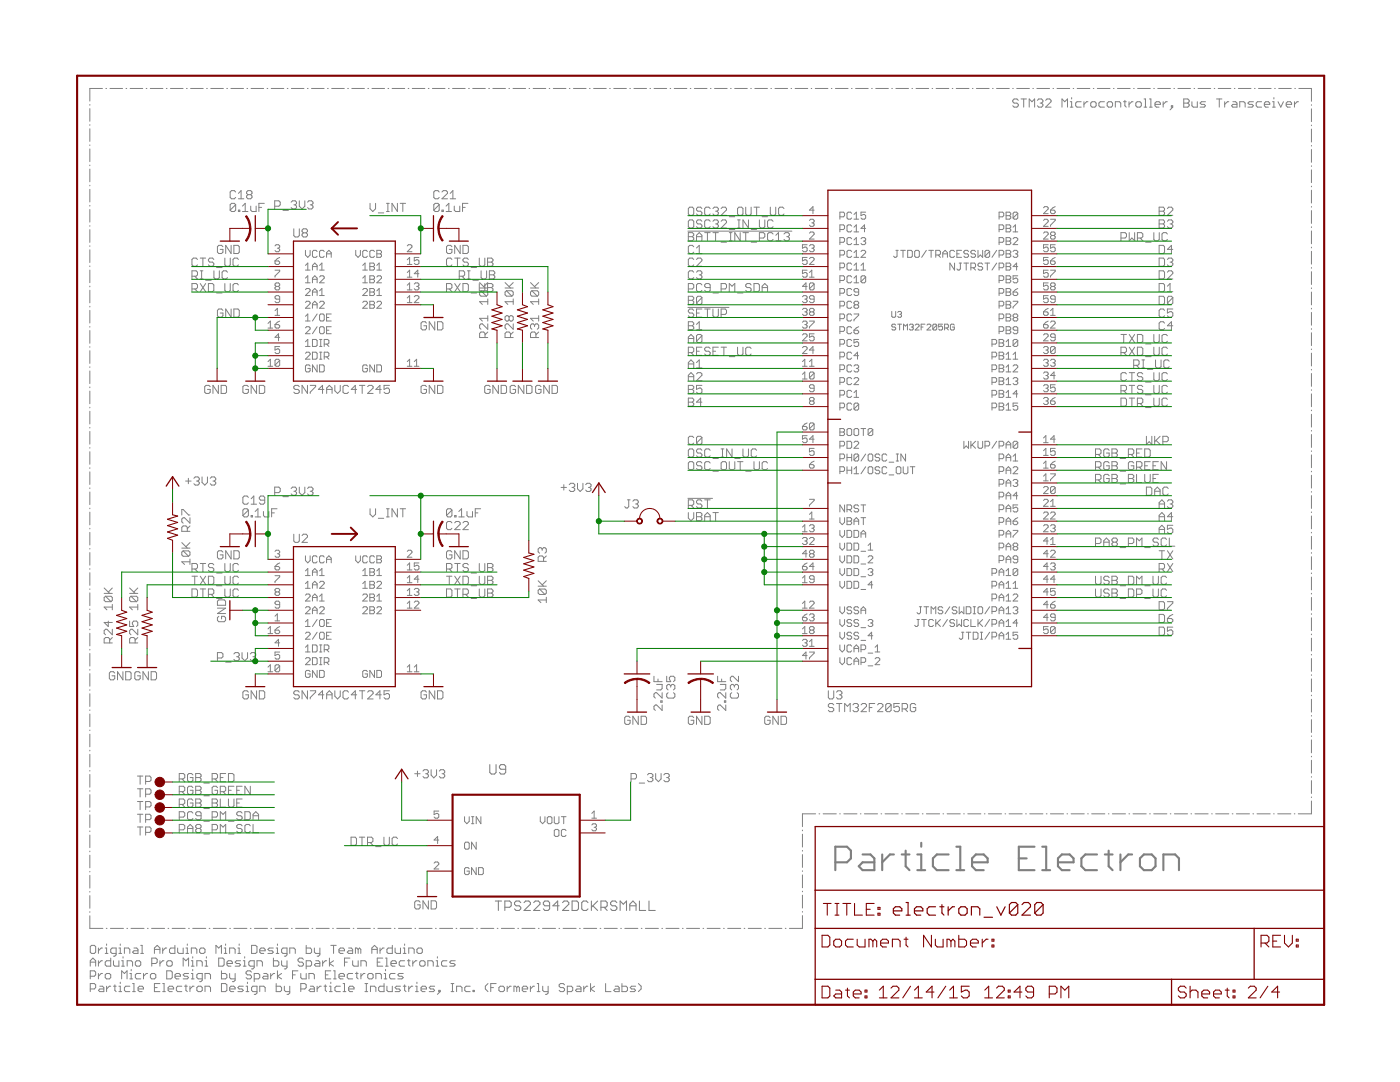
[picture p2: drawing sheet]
<svg xmlns="http://www.w3.org/2000/svg" width="279mm" height="216mm" viewBox="0 0 279 216" stroke-linecap="round" stroke-linejoin="round" font-family="sans-serif">
<g fill="none" stroke="#808080" stroke-width=".2">
<path d="M20.4 17.7h-2.5v2.5M21.1 17.7h.2M21.9 17.7h2.6M25.1 17.7h.2M26 17.7h2.5M29.2 17.7h.1M30 17.7h2.5M33.2 17.7h.1M34 17.7h2.5M37.2 17.7h.2M38 17.7h2.6M41.2 17.7h.2"/>
<path d="M42.1 17.7h2.5M45.3 17.7h.1M46.1 17.7h2.5M49.3 17.7h.1M50.1 17.7h2.5M53.3 17.7h.1M54.1 17.7h2.5M57.3 17.7h.2M58.1 17.7h2.6M61.3 17.7h.2M62.2 17.7h2.5M65.4 17.7h.1"/>
<path d="M66.2 17.7h2.5M69.4 17.7h.1M70.2 17.7h2.5M73.4 17.7h.2M74.2 17.7h2.6M77.4 17.7h.2M78.3 17.7h2.5M81.4 17.7h.2M82.3 17.7h2.5M85.5 17.7h.1M86.3 17.7h2.5M89.5 17.7h.1"/>
<path d="M90.3 17.7h2.5M93.5 17.7h.2M94.3 17.7h2.6M97.5 17.7h.2M98.4 17.7h2.5M101.6 17.7h.1M102.4 17.7h2.5M105.6 17.7h.1M106.4 17.7h2.5M109.6 17.7h.1M110.4 17.7h2.5M113.6 17.7h.1"/>
<path d="M114.4 17.7h2.6M117.6 17.7h.2M118.5 17.7h2.5M121.7 17.7h.1M122.5 17.7h2.5M125.7 17.7h.1M126.5 17.7h2.5M129.7 17.7h.1M130.5 17.7h2.6M133.7 17.7h.2M134.6 17.7h2.5M137.8 17.7h.1"/>
<path d="M138.6 17.7h2.5M141.8 17.7h.1M142.6 17.7h2.5M145.8 17.7h.1M146.6 17.7h2.5M149.8 17.7h.1M150.6 17.7h2.6M153.8 17.7h.2M154.7 17.7h2.5M157.9 17.7h.1M158.7 17.7h2.5M161.9 17.7h.1"/>
<path d="M162.7 17.7h2.5M165.9 17.7h.1M166.7 17.7h2.5M169.9 17.7h.2M170.8 17.7h2.5M173.9 17.7h.2M174.8 17.7h2.5M178 17.7h.1M178.8 17.7h2.5M182 17.7h.1M182.8 17.7h2.5M186 17.7h.1"/>
<path d="M186.8 17.7h2.6M190 17.7h.2M190.8 17.7h2.6M194.1 17.7h.1M194.9 17.7h2.5M198.1 17.7h.1M198.9 17.7h2.5M202.1 17.7h.1M202.9 17.7h2.5M203.8 19.7h1.1M204.3 19.7v1.7M206.1 17.7h.1"/>
<path d="M206.9 17.7h2.6M210.1 17.7h.2M210.9 17.7h2.6M213.9 19.5v.2M214.2 17.7h.1M215 17.7h2.5M218.2 17.7h.1M219 17.7h2.5M222.2 17.7h.1M223 17.7h2.6M226.2 17.7h.2M227 17.7h2.6"/>
<path d="M228.3 19.7h.3v1.7M229.4 19.7h.3v1.7M230.3 17.7h.1M231.1 17.7h2.5M234.3 17.7h.1M235.1 17.7h2.5M236.2 19.7h.8l.3 .3v.3l-.3 .3 .3 .2v.3l-.3 .3h-.8zM238.3 17.7h.1M239.1 17.7h2.5M242.3 17.7h.1M242.8 19.7h1.1M243.1 17.7h2.5"/>
<path d="M243.3 19.7v1.7M246.3 17.7h.2M247.1 17.7h2.6M250.4 17.7h.1M251.2 17.7h2.5M254.2 19.5v.2M254.4 17.7h.1M255.2 17.7h2.5M258.4 17.7h.1M259.2 17.7h2.5v2.5M17.9 20.8v.2M17.9 21.7v2.5"/>
<path d="M17.9 24.9v.1M17.9 25.7v2.5M17.9 28.9v.1M17.9 29.7v2.6M17.9 32.9v.2M17.9 33.7v2.6M17.9 37v.1M17.9 37.8v2.5M47 38.3l-.2-.3h-.6l-.3 .3v1.1l.3 .3h.6l.2-.3M47.6 39.7h1.1M47.6 38.6l.5-.6v1.7M49.5 38.8l-.3-.2v-.3l.3-.3h.5l.3 .3v.3l-.3 .2"/>
<path d="M49.5 38.8l-.3 .3v.3l.3 .3h.5l.3-.3v-.3l-.3-.3M49.5 38.8h.5M87.7 38.3l-.3-.3h-.6l-.2 .3v1.1l.2 .3h.6l.3-.3M88.2 38.3l.3-.3h.5l.3 .3v.3l-1.1 1.1h1.1M89.9 39.7h1M89.9 38.6l.5-.6v1.7M203.2 20l-.3-.3h-.5l-.3 .3v.3l.3 .3h.5l.3 .2v.3l-.3 .3h-.5l-.3-.3M205.4 21.4v-1.7l.6 .6 .5-.6v1.7M207 20l.3-.3h.6l.2 .3v.3l-.2 .3M207.6 20.6h.3M207.9 20.6l.2 .2v.3l-.2 .3h-.6l-.3-.3M208.7 20l.3-.3h.5l.3 .3v.3l-1.1 1.1h1.1"/>
<path d="M211.9 21.4v-1.7l.6 .6 .5-.6v1.7M213.6 21.4h.5M213.6 20.3h.3v1.1M215.8 20.3h-.9l-.2 .3v.5l.2 .3h.9M216.3 20.3v1.1M217.1 20.3h-.2l-.6 .5M217.7 20.6l.3-.3h.5l.3 .3v.5l-.3 .3h-.5l-.3-.3zM220.4 20.3h-.8l-.3 .3v.5l.3 .3h.8M221.2 20.3h.6l.2 .3v.5l-.2 .3h-.6l-.2-.3v-.5zM222.6 21.4v-1.1h.8l.3 .3v.8M224.2 20.3h.6M224.5 20v1.1l.3 .3"/>
<path d="M225.3 20.3v1.1M226.1 20.3h-.2l-.6 .5M226.9 20.3h.6l.3 .3v.5l-.3 .3h-.6l-.2-.3v-.5zM228.3 21.4h.6M229.4 21.4h.6M230.5 20.8h1.1v-.2l-.3-.3h-.5l-.3 .3v.5l.3 .3h.5M232.1 20.3v1.1M233 20.3h-.3l-.6 .5M233.8 21.1h.2v.3h-.2zM234 21.4l-.5 .5M236.2 20.6h.8M237.9 20.3v.8l.2 .3h.9v-1.1"/>
<path d="M240.6 20.3h-.8l-.3 .3 .3 .2h.5l.3 .3-.3 .3h-.8M244.4 20.3v1.1M245.2 20.3h-.2l-.6 .5M246 20.3h.6l.3 .3v.8h-.9l-.2-.3 .2-.3h.9M247.4 21.4v-1.1h.8l.3 .3v.8M250.1 20.3h-.8l-.3 .3 .3 .2h.6l.2 .3-.2 .3h-.9M251.8 20.3h-.8l-.3 .3v.5l.3 .3h.8M252.3 20.8h1.1v-.2l-.3-.3h-.5l-.3 .3v.5l.3 .3h.5M254 21.4h.5M254 20.3h.2v1.1M255.1 20.3l.5 1.1 .5-1.1M256.7 20.8h1.1v-.2l-.3-.3h-.5l-.3 .3v.5l.3 .3h.5"/>
<path d="M258.3 20.3v1.1M259.1 20.3h-.2l-.6 .5M261.7 20.9v.1M261.7 21.7v2.6M261.7 25v.1M261.7 25.8v2.5M261.7 29v.1M261.7 29.8v2.6M261.7 33.1v.1M261.7 33.9v2.5M261.7 37.1v.2M261.7 38v2.5"/>
<path d="M17.9 41v.1M17.9 41.8v2.5M17.9 45v.1M17.9 45.8v2.6M17.9 49v.2M17.9 49.8v2.6M17.9 53.1v.1M17.9 53.9v2.5M17.9 57.1v.1M17.9 57.9v2.5M38.3 55.1h.8l.3-.3v-.5l-.3-.3h-.8v1.7M38.3 57.7h.8l.3-.3v-.5l-.3-.3h-.8v1.6"/>
<path d="M38.9 57.7l.5 .5M38.9 55.1l.5 .6M39.4 51.8l-.3-.3h-.5l-.3 .3v1.1l.3 .2h.5l.3-.2M40 56.6l1 1.6M40 51.5h1M40 54h.5M40 55.7h.5M40.2 54v1.7M40.5 51.5v1.6M41 56.6l-1 1.6M41 55.9h1.1M41.6 56.6h.8l.3 .3v1l-.3 .3h-.8z"/>
<path d="M42.7 51.8l-.3-.3h-.5l-.3 .3v.2l.3 .3h.5l.3 .3v.3l-.3 .2h-.5l-.3-.2M42.7 54v1.4l.2 .3h.6l.3-.3v-1.4M43.2 58.5h1.1M43.2 53.4h1.1M44.5 49.2l-.3-.2h-.5l-.3 .2v1.1l.3 .3h.5l.3-.3v-.5h-.6M44.9 51.5v1.4l.2 .2h.6l.3-.2v-1.4M44.9 56.6v1.3l.2 .3h.6l.3-.3v-1.3M45.4 54.3l-.3-.3h-.5l-.3 .3v1.1l.3 .3h.5l.3-.3M46.1 49v1.6l-1.1-1.6v1.6M46.7 49h.8l.3 .2v1.1l-.3 .3h-.8zM47 40.9l-.2-.3h-.6l-.3 .3v1M47 40.9v1l-.2 .3h-.6l-.3-.3"/>
<path d="M47 40.9l-1.1 1M47.6 41.9h.3v.3h-.3zM47.6 56.9l-.3-.3h-.5l-.3 .3v1l.3 .3h.5l.3-.3M47.6 51.8l-.3-.3h-.5l-.3 .3v1.1l.3 .2h.5l.3-.2M48.4 42.2h1.1M48.4 41.1l.5-.5v1.6M50 41.1v.8l.3 .3h.8v-1.1M51.7 41.4h.5M52.7 40.6h-1v1.6M54.8 41.1h.8l.3-.2v-.6l-.3-.2h-.8v1.6M54.9 49.1l.2-.3h.5l.2 .3v.2l-.2 .2M54.9 52.1h.7l.2 .2v.2l-.2 .3h-.5l-.2-.3z"/>
<path d="M54.9 53.9h.9v.2l-.9 1v.2M55.1 57.1l-.2-.2v-.2l.2-.2h.5l.2 .2v.2l-.2 .2M55.1 57.1l-.2 .3v.2l.2 .2h.5l.2-.2v-.2l-.2-.3M55.1 57.1h.5M55.4 49.5h.2M55.6 49.5l.2 .3v.2l-.2 .2h-.5l-.2-.2M55.8 59.7h-.7l-.2-.2v-.3l.2-.2h.5l.2 .2v1l-.2 .2h-.5l-.2-.2M55.8 51.4l-.9 .7M56.5 42h1.1M58.1 40.3l.3-.2h.5l.3 .2v.3l-.3 .3M58.6 45.7v1.3l.3 .3h.6l.2-.3v-1.3M58.7 40.9h.2"/>
<path d="M58.9 40.9l.3 .2v.3l-.3 .3h-.5l-.3-.3M59.7 40.1v1l.6 .6 .5-.6v-1M60.5 46.5l-.2-.3v-.3l.2-.2h.6l.3 .2v.3l-.3 .3M60.5 46.5l-.2 .2v.3l.2 .3h.6l.3-.3v-.3l-.3-.2M60.5 46.5h.6M61 50v.9l.4 .5 .5-.5v-.9M61 57.8l.2-.2h.5l.2 .2v.2l-.9 1h.9M61 53l.4-.5v1.4M61 55.5l.4-.5v1.4M61 53.9h.9M61 56.4h.9M61.4 40.3l.2-.2h.6l.3 .2v.3l-.3 .3"/>
<path d="M61.9 40.9h.3M62.2 40.9l.3 .2v.3l-.3 .3h-.6l-.2-.3M62.4 53.9v-.9l.4-.5 .5 .5v.9M62.4 56.4v-.9l.4-.5 .5 .5v.9M62.4 59v-1l.4-.4 .5 .4v1M62.4 53.2h.9M62.4 55.7h.9M62.4 58.3h.9M63.3 50.2l-.2-.2h-.5l-.2 .2v.9l.2 .3h.5l.2-.3M63.8 53.9h.9M63.8 53l.4-.5v1.4M63.8 58l.4-.4v1.4"/>
<path d="M63.8 55.3l.2-.3h.5l.2 .3v.2l-.9 .9h.9M63.8 59h.9M64.7 50.2l-.2-.2h-.5l-.2 .2v.9l.2 .3h.5l.2-.3M65.2 51.4v-1l.4-.4 .5 .4v1M65.2 50.7h.9M71 50v.9l.5 .5 .4-.5v-.9M72.4 57.8l.2-.2h.5l.2 .2v.2l-.9 1h.9M72.4 53.9h.9M72.4 56.4h.9M72.4 55.5l.5-.5v1.4M72.4 53l.5-.5v1.4M73.3 50.2l-.2-.2h-.5l-.2 .2v.9l.2 .3h.5l.2-.3"/>
<path d="M73.8 52.5h.7l.2 .2v.3l-.2 .2 .2 .2v.3l-.2 .2h-.7zM73.8 53.2h.7M73.8 55h.7l.2 .3v.2l-.2 .2 .2 .3v.2l-.2 .2h-.7zM73.8 55.7h.7M73.8 57.6h.7l.2 .2v.2l-.2 .3 .2 .2v.2l-.2 .3h-.7zM73.8 58.3h.7M73.9 40.6v1.1l.5 .5 .6-.5v-1.1M74.7 50.2l-.2-.2h-.5l-.2 .2v.9l.2 .3h.5l.2-.3M75.2 50h.7l.2 .2v.2l-.2 .3 .2 .2v.2l-.2 .3h-.7zM75.2 55.3l.2-.3h.5l.2 .3v.2l-.9 .9h.9M75.2 50.7h.7M75.2 53.9h.9"/>
<path d="M75.2 59h.9M75.2 58l.5-.4v1.4M75.2 53l.5-.5v1.4M75.5 42.5h1.1M77.1 40.6h.6M77.1 42.2h.6M77.4 40.6v1.6M79.3 40.6v1.6l-1.1-1.6v1.6M79.9 40.6h1M80.4 40.6v1.6M81.3 49.1l.2-.3h.5l.2 .3v.2l-.9 .9h.9M81.3 52.8h.9"/>
<path d="M81.3 57.8h.9M81.3 51.8l.4-.4v1.4M81.3 54.4l.4-.5v1.4M81.3 56.9l.4-.4v1.3M81.3 59.5l.4-.5v1.4M81.3 55.3h.9M82.7 56.7l.2-.2h.5l.2 .2v.2l-.2 .2M82.7 59.2l.2-.2h.5l.2 .2v.3l-.9 .9h.9M83.1 57.1h.3M83.4 57.1l.2 .3v.2l-.2 .2h-.5l-.2-.2M83.6 51.4h-.9v.7l.7-.3 .2 .3v.4l-.2 .3h-.5l-.2-.3M83.6 54.6h-.9l.7-.7v1.4"/>
<path d="M87.7 40.9l-.3-.3h-.6l-.2 .3v1M87.7 40.9v1l-.3 .3h-.6l-.2-.3M87.7 40.9l-1.1 1M88.2 41.9h.3v.3h-.3zM89 42.2h1.1M89 41.1l.6-.5v1.6M89.1 57.7h.8l.3-.3v-.5l-.3-.3h-.8v1.6M89.7 57.7l.5 .5M90.2 49.2l-.3-.2h-.5l-.3 .2v1.1l.3 .3h.5l.3-.3v-.5h-.5M90.2 51.8l-.3-.3h-.5l-.3 .3v1.1l.3 .2h.5l.3-.2M90.7 41.1v.8l.2 .3h.9v-1.1M90.7 51.5h1.1"/>
<path d="M90.7 56.6l1.1 1.6M91.3 51.5v1.6M91.7 55.1h.8l.2-.3v-.5l-.2-.3h-.8v1.7M91.8 49v1.6l-1.1-1.6v1.6M91.8 56.6l-1.1 1.6M92.2 55.1l.5 .6M92.3 41.4h.5M92.4 49h.8l.3 .2v1.1l-.3 .3h-.8zM92.4 56.6h.8l.3 .3v1l-.3 .3h-.8zM93.3 54h.5M93.3 55.7h.5M93.4 40.6h-1.1v1.6"/>
<path d="M93.5 51.8l-.3-.3h-.5l-.3 .3v.2l.3 .3h.5l.3 .3v.3l-.3 .2h-.5l-.3-.2M93.6 54v1.7M94 58.5h1.1M94 53.4h1.1M94.4 55.9h1.1M95.7 51.5v1.4l.2 .2h.6l.3-.2v-1.4M95.7 56.6v1.3l.2 .3h.6l.3-.3v-1.3M95.7 57.5h1.6M95.7 56.4l1.1 1.1M96 58h1.1l.2 .3v.5l-.2 .3M96 58l-.3 .3v.5l.3 .3h1.1M96 58l1.1 1.1"/>
<path d="M96 54v1.4l.3 .3h.5l.3-.3v-1.4M97.3 51.5h.8l.3 .3v.2l-.3 .3 .3 .3v.3l-.3 .2h-.8zM97.3 56.6h.8l.3 .3v.2l-.3 .3 .3 .3v.2l-.3 .3h-.8zM97.3 52.3h.8M97.3 57.4h.8M97.3 59.6v1.1M97.3 56.4l-.8 .8M97.7 54h.8l.2 .3v.3l-.2 .2 .2 .3v.3l-.2 .3h-.8zM97.7 54.8h.8M100.8 57.5h1.6M100.8 56.4l1.1 1.1M101.1 58l-.3 .3v.5l.3 .3h1.1"/>
<path d="M101.1 58h1.1l.2 .3v.5l-.2 .3M101.1 58l1.1 1.1M102.4 59.6v1.1M102.4 56.4l-.8 .8M105.9 57.5h1.6M105.9 56.4l1.1 1.1M106.2 58l-.3 .3v.5l.3 .3h1M106.2 58h1l.3 .3v.5l-.3 .3M106.2 58l1 1.1M107.5 59.6v1.1M107.5 56.4l-.8 .8M137.3 46.1h20.7"/>
<path d="M137.4 59.1h.8l.3 .3v.2l-.3 .3 .3 .3v.3l-.3 .2h-.8zM137.4 46.4h.8l.3 .3v.2l-.3 .3 .3 .3v.3l-.3 .2h-.8zM137.4 57.7h.8l.3-.3v-.5l-.3-.3h-.8v1.6M137.4 59.9h.8M137.4 47.2h.8M137.6 41.3h.6l.3 .3v1.1l-.3 .3h-.6l-.2-.3v-1.1zM137.6 43.9h.6l.3 .3v1l-.3 .3h-.6l-.2-.3v-1zM138.5 49.2l-.3-.2h-.6l-.2 .2v1.1l.2 .3h.6l.3-.3M138.5 51.8l-.3-.3h-.6l-.2 .3v1.1l.2 .2h.6l.3-.2M138.5 54.3l-.3-.3h-.6l-.2 .3v1.1l.2 .3h.6l.3-.3M139 50.6h1.1M139 48v-1.1l.6-.5 .5 .5v1.1"/>
<path d="M139 51.8l.3-.3h.5l.3 .3v.2l-1.1 1.1h1.1M139 54.3l.3-.3h.5l.3 .3v.3l-.3 .2M139 49.5l.6-.5v1.6M139 47.2h1.1M139.6 54.8h.2M139.8 54.8l.3 .3v.3l-.3 .3h-.5l-.3-.3M140.1 41.6l-.3-.3h-.5l-.3 .3v.3l.3 .2h.5l.3 .3v.3l-.3 .3h-.5l-.3-.3M140.1 44.2l-.3-.3h-.5l-.3 .3v.2l.3 .3h.5l.3 .3v.2l-.3 .3h-.5l-.3-.3M140.1 56.9l-.3-.3h-.5l-.3 .3v1l.3 .3h.5l.3-.3M140.1 59.4l-.3-.3h-.5l-.3 .3v1.1M140.1 59.4v1.1l-.3 .2h-.5l-.3-.2M140.1 59.4l-1.1 1.1"/>
<path d="M140.6 46.4h1.1M141.2 46.4v1.6M141.7 41.6l-.2-.3h-.6l-.3 .3v1.1l.3 .3h.6l.2-.3M141.7 44.2l-.2-.3h-.6l-.3 .3v1l.3 .3h.6l.2-.3M141.7 57.4h-.8l-.3-.3v-.2l.3-.3h.6l.2 .3v1l-.2 .3h-.6l-.3-.3M142.3 41.6l.3-.3h.5l.3 .3v.3l-.3 .2M142.3 44.2l.3-.3h.5l.3 .3v.2l-.3 .3M142.3 58.5h1.1M142.3 46.4h1.1M142.8 46.4v1.6M142.8 42.1h.3M142.8 44.7h.3"/>
<path d="M143.1 42.1l.3 .3v.3l-.3 .3h-.5l-.3-.3M143.1 44.7l.3 .3v.2l-.3 .3h-.5l-.3-.3M143.9 41.6l.3-.3h.5l.3 .3v.3l-1.1 1.1h1.1M143.9 48.3h1.1M143.9 57.7h.8l.3-.3v-.5l-.3-.3h-.8v1.6M143.9 44.2l.3-.3h.5l.3 .3v.2l-1.1 1.1h1.1M145.5 43.2h1.1M145.5 45.8h1.1M145.5 58.2v-1.6l.6 .5 .5-.5v1.6M145.5 46.4h.6M145.5 48h.6M145.8 46.4v1.6"/>
<path d="M147.2 58.5h1.1M147.2 43.9h.5M147.2 45.5h.5M147.5 41.3h.5l.3 .3v1.1l-.3 .3h-.5l-.3-.3v-1.1zM147.5 43.9v1.6M147.7 46.4v1.6l-1.1-1.6v1.6M148.3 46.4h1.1M148.8 41.3v1.4l.3 .3h.5l.3-.3v-1.4M148.8 46.4v1.6M149.4 43.9v1.6l-1.1-1.6v1.6M149.9 56.9l-.3-.3h-.5l-.3 .3v.2l.3 .3h.5l.3 .3v.2l-.3 .3h-.5l-.3-.3M149.9 45.8h1.1"/>
<path d="M149.9 48.3h1.1M150.5 41.3h1.1M150.5 56.6h.8l.3 .3v1l-.3 .3h-.8zM151 41.3v1.7M151.6 43.9v1.3l.2 .3h.6l.2-.3v-1.3M151.6 47.5h.8l.2-.3v-.5l-.2-.3h-.8v1.6M152.1 43.2h1.1M152.1 58.2v-1.1l.5-.5 .6 .5v1.1M152.1 57.4h1.1M153.7 41.3v1.4l.3 .3h.6l.2-.3v-1.4M154.3 44.2l-.3-.3h-.5l-.3 .3v1l.3 .3h.5l.3-.3M154.3 46.7l-.3-.3h-.5l-.3 .3v1.1l.3 .2h.5l.3-.2"/>
<path d="M154.8 46.9l.6-.5v1.6M154.8 48h1.1M156.5 41.6l-.3-.3h-.6l-.2 .3v1.1l.2 .3h.6l.3-.3M156.5 46.7l.2-.3h.6l.2 .3v.2l-.2 .3M157 47.2h.3M157.3 47.2l.2 .3v.3l-.2 .2h-.6l-.2-.2M160.1 59.2l.3-.2h.4l.3 .2v.3l-.3 .2M160.6 59.7h.2M160.8 59.7l.3 .2v.3l-.3 .2h-.4l-.3-.2M161.1 48.8h-1v.7l.5-.2h.2l.3 .2v.5l-.3 .2h-.4l-.3-.2M161.1 51.4h-1v.7l.5-.3h.2l.3 .3v.4l-.3 .3h-.4l-.3-.3M161.1 53.9h-1v.7l.5-.2h.2l.3 .2v.5l-.3 .2h-.4l-.3-.2"/>
<path d="M161.1 57.1h-1l.7-.6v1.3M161.5 44l.3-.2h.4l.3 .2v.2l-.3 .3M161.5 49.1l.3-.3h.4l.3 .3v.2l-.3 .2M161.5 51.6l.3-.2h.4l.3 .2v.2l-1 1h1M161.5 55.3h1M161.5 54.4l.5-.5v1.4M161.5 46.5l.3-.2h.4l.3 .2v.3l-1 .9h1M162 49.5h.2M162 44.5h.2M162.2 49.5l.3 .3v.2l-.3 .2h-.4l-.3-.2M162.2 44.5l.3 .2v.2l-.3 .3h-.4l-.3-.3M162.5 41.9h-1l.7-.7v1.4"/>
<path d="M162.5 56.7l-.3-.2h-.4l-.3 .2v.9M162.5 59.7h-.7l-.3-.2v-.3l.3-.2h.4l.3 .2v1l-.3 .2h-.4l-.3-.2M162.5 56.7v.9l-.3 .2h-.4l-.3-.2M162.5 56.7l-1 .9M167.6 56h.7l.3-.3v-.4l-.3-.3h-.7v1.4M167.6 53.4h.7l.3-.2v-.5l-.3-.2h-.7v1.4M167.6 50.9h.7l.3-.2v-.5l-.3-.2h-.7v1.4M167.6 58.5h.7l.3-.2v-.5l-.3-.2h-.7v1.4M167.6 43.3h.7l.3-.3v-.4l-.3-.3h-.7v1.4M167.6 45.8h.7l.3-.2v-.5l-.3-.2h-.7v1.4M167.6 48.3h.7l.3-.2v-.5l-.3-.2h-.7v1.4M170 57.8l-.3-.2h-.4l-.3 .2v.9l.3 .3h.4l.3-.3"/>
<path d="M170 47.6l-.3-.2h-.4l-.3 .2v1l.3 .2h.4l.3-.2M170 50.2l-.3-.2h-.4l-.3 .2v.9l.3 .3h.4l.3-.3M170 52.7l-.3-.2h-.4l-.3 .2v1l.3 .2h.4l.3-.2M170 55.3l-.3-.3h-.4l-.3 .3v.9l.3 .2h.4l.3-.2M170 42.6l-.3-.3h-.4l-.3 .3v.9l.3 .2h.4l.3-.2M170 45.1l-.3-.2h-.4l-.3 .2v.9l.3 .3h.4l.3-.3M170.4 45.3l.5-.4v1.4M170.4 53l.5-.5v1.4M170.4 51.4h1M170.4 53.9h1M170.4 56.4h1M170.4 43.7h1"/>
<path d="M170.4 46.3h1M170.4 48.8h1M170.4 42.8l.5-.5v1.4M170.4 47.9l.5-.5v1.4M170.4 50.4l.5-.4v1.4M170.4 55.5l.5-.5v1.4M171.4 58.3h-.7l-.3-.3v-.2l.3-.2h.4l.3 .2v.9l-.3 .3h-.4l-.3-.3M171.8 50.2l.3-.2h.4l.3 .2v.2l-1 1h1M171.8 53.9h1M171.8 53l.5-.5v1.4M171.8 47.6l.3-.2h.4l.3 .2v.3l-.3 .2M172.3 48.1h.2"/>
<path d="M172.5 48.1l.3 .2v.3l-.3 .2h-.4l-.3-.2M172.8 55.3v.9l-.3 .2h-.4l-.3-.2M172.8 55.3l-.3-.3h-.4l-.3 .3v.9M172.8 42.3h-1v.7l.7-.2 .3 .2v.5l-.3 .2h-.4l-.3-.2M172.8 45.6h-1l.7-.7v1.4M172.8 55.3l-1 .9M178.8 50h.5M179 50v1.1l-.2 .3h-.2l-.3-.3M179.7 50h1M180.2 50v1.4M181.1 50h.7l.3 .2v.9l-.3 .3h-.7zM182.8 50h.4l.3 .2v.9l-.3 .3h-.4l-.3-.3v-.9z"/>
<path d="M184.9 50l-1 1.4M185.4 50h.9M185.8 50v1.4M186.8 50.9h.7l.2-.2v-.5l-.2-.2h-.7v1.4M187.2 50.9l.5 .5M188.2 50.7h.9M188.2 51.4v-1l.4-.4 .5 .4v1M190.5 50.2l-.2-.2h-.5l-.2 .2v.9l.2 .3h.5l.2-.3M190.5 52.5v1.4l-.9-1.4v1.4M191 50.7h.4M191.4 52.5h.5M191.7 52.5v1.2l-.3 .2h-.2l-.2-.2"/>
<path d="M191.9 50h-.9v1.4h.9M192.4 52.5h.9M192.8 52.5v1.4M193.3 50.2l-.2-.2h-.5l-.2 .2v.2l.2 .3h.5l.2 .2v.2l-.2 .3h-.5l-.2-.3M193.8 53.4h.7l.2-.2v-.5l-.2-.2h-.7v1.4M194.2 53.4l.5 .5M194.7 50.2l-.2-.2h-.5l-.2 .2v.2l.2 .3h.5l.2 .2v.2l-.2 .3h-.5l-.2-.3M195.2 50v1.4l.4-.5 .5 .5v-1.4M196.1 52.7l-.2-.2h-.5l-.2 .2v.3l.2 .2h.5l.2 .2v.3l-.2 .2h-.5l-.2-.2M196.6 52.5h.9M197 52.5v1.4M197.5 50.2l-.2-.2h-.5l-.2 .2v.9"/>
<path d="M197.5 50.2v.9l-.2 .3h-.5l-.2-.3M197.5 50.2l-.9 .9M198.9 50l-.9 1.4M198.9 52.5l-.9 1.4M199.4 50.9h.7l.2-.2v-.5l-.2-.2h-.7v1.4M199.4 56h.7l.2-.3v-.4l-.2-.3h-.7v1.4M199.4 58.5h.7l.2-.2v-.5l-.2-.2h-.7v1.4M199.4 53.4h.7l.2-.2v-.5l-.2-.2h-.7v1.4M199.4 43.3h.7l.2-.3v-.4l-.2-.3h-.7v1.4M199.4 45.8h.7l.2-.2v-.5l-.2-.2h-.7v1.4M199.4 48.3h.7l.2-.2v-.5l-.2-.2h-.7v1.4M200.8 50h.7l.2 .2v.2l-.2 .3 .2 .2v.2l-.2 .3h-.7z"/>
<path d="M200.8 52.5h.7l.2 .2v.3l-.2 .2 .2 .2v.3l-.2 .2h-.7zM200.8 50.7h.7M200.8 53.2h.7M200.8 55h.7l.2 .3v.2l-.2 .2 .2 .3v.2l-.2 .2h-.7zM200.8 55.7h.7M200.8 57.6h.7l.2 .2v.2l-.2 .3 .2 .2v.2l-.2 .3h-.7zM200.8 58.3h.7M200.8 42.3h.7l.2 .3v.2l-.2 .2 .2 .3v.2l-.2 .2h-.7zM200.8 44.9h.7l.2 .2v.2l-.2 .3 .2 .2v.2l-.2 .3h-.7zM200.8 47.4h.7l.2 .2v.3l-.2 .2 .2 .2v.3l-.2 .2h-.7zM200.8 43h.7M200.8 45.6h.7"/>
<path d="M200.8 48.1h.7M202.2 47.6l.2-.2h.5l.2 .2v.3l-.9 .9h.9M202.2 50.2l.2-.2h.5l.2 .2v.2l-.2 .3M202.2 58.3h.7l.2 .2v.2l-.2 .3h-.5l-.2-.3zM202.2 45.3l.4-.4v1.4M202.2 46.3h.9M202.6 50.7h.3M202.9 50.7l.2 .2v.2l-.2 .3h-.5l-.2-.3M203.1 53.2h-.9l.7-.7v1.4M203.1 55h-.9v.7l.7-.2 .2 .2v.5l-.2 .2h-.5l-.2-.2M203.1 42.6v.9l-.2 .2h-.5l-.2-.2M203.1 42.6l-.2-.3h-.5l-.2 .3v.9"/>
<path d="M203.1 42.6l-.9 .9M203.1 57.6l-.9 .7M208.3 41.5l.2-.3h.5l.2 .3v.2l-.9 .9h.9M208.3 44l.2-.2h.5l.2 .2v.2l-.9 1h.9M208.3 46.5l.2-.2h.5l.2 .2v.3l-.9 .9h.9M209.2 48.8h-.9v.7l.4-.2h.3l.2 .2v.5l-.2 .2h-.5l-.2-.2M209.2 51.4h-.9v.7l.4-.3h.3l.2 .3v.4l-.2 .3h-.5l-.2-.3M209.2 56.5h-.9v.6l.4-.2h.3l.2 .2v.5l-.2 .2h-.5l-.2-.2M209.2 53.9h-.9v.7l.4-.2h.3l.2 .2v.5l-.2 .2h-.5l-.2-.2M209.2 59h-.9v.7l.4-.2h.3l.2 .2v.5l-.2 .2h-.5l-.2-.2M209.7 41.9h.7l.2 .3v.2l-.2 .2h-.5l-.2-.2zM209.7 52.1h.7l.2 .2v.2l-.2 .3h-.5l-.2-.3z"/>
<path d="M209.7 53.9h.9v.2l-.9 1v.2M209.7 43.8h.9v.2l-.9 .9v.3M209.9 57.1l-.2-.2v-.2l.2-.2h.5l.2 .2v.2l-.2 .2M209.9 57.1l-.2 .3v.2l.2 .2h.5l.2-.2v-.2l-.2-.3M209.9 57.1h.5M209.9 47l-.2-.2v-.3l.2-.2h.5l.2 .2v.3l-.2 .2M209.9 47l-.2 .2v.3l.2 .2h.5l.2-.2v-.3l-.2-.2M209.9 47h.5M210.6 48.8h-.9v.7l.7-.2 .2 .2v.5l-.2 .2h-.5l-.2-.2M210.6 59.7h-.7l-.2-.2v-.3l.2-.2h.5l.2 .2v1l-.2 .2h-.5l-.2-.2M210.6 41.2l-.9 .7M210.6 51.4l-.9 .7"/>
<path d="M223.7 47.5h.8l.3-.3v-.5l-.3-.3h-.8v1.6M225.4 46.4v1.6l.5-.5 .5 .5v-1.6M227 47.5h.8l.3-.3v-.5l-.3-.3h-.8v1.6M227.5 47.5l.6 .5M228.6 48.3h1.1M230.3 46.4v1.4l.2 .2h.6l.3-.2v-1.4M231.3 41.3h.9l.2 .3v.3l-.2 .2 .2 .3v.3l-.2 .3h-.9zM231.3 49h.9l.2 .2v1.1l-.2 .3h-.9zM231.3 43.9h.9l.2 .3v.2l-.2 .3 .2 .3v.2l-.2 .3h-.9zM231.3 51.5h.9l.2 .3v1.1l-.2 .2h-.9zM231.3 54h.9l.2 .3v1.1l-.2 .3h-.9zM231.3 56.6h.9l.2 .3v1l-.2 .3h-.9z"/>
<path d="M231.3 59.1h.9l.2 .3v1.1l-.2 .2h-.9zM231.3 42.1h.9M231.3 44.7h.9M233 41.6l.2-.3h.6l.3 .3v.3l-1.1 1.1h1.1M233 44.2l.2-.3h.6l.3 .3v.2l-.3 .3M233 51.8l.2-.3h.6l.3 .3v.2l-.3 .3M233 54.3l.2-.3h.6l.3 .3v.3l-1.1 1.1h1.1M233 46.7l-.3-.3h-.5l-.3 .3v1.1l.3 .2h.5l.3-.2M233 58.2h1.1M233 57.1l.5-.5v1.6M233.5 52.3h.3M233.5 44.7h.3"/>
<path d="M233.8 44.7l.3 .3v.2l-.3 .3h-.6l-.2-.3M233.8 52.3l.3 .3v.3l-.3 .2h-.6l-.2-.2M234.1 59.4v1.1l-.3 .2h-.6l-.2-.2M234.1 49.8h-1.1l.8-.8v1.6M234.1 59.4l-.3-.3h-.6l-.2 .3v1.1M234.1 59.4l-1.1 1.1M261.7 41.2v.1M261.7 42v2.6M261.7 45.3v.1M261.7 46.1v2.5M261.7 49.3v.2M261.7 50.1v2.6"/>
<path d="M261.7 53.4v.1M261.7 54.2v2.6M261.7 57.4v.2M261.7 58.3v2.5M17.9 61.1v.2M17.9 61.9v2.6M17.9 65.2v.1M17.9 66v2.5M17.9 69.2v.1M17.9 70v2.5M17.9 73.2v.1M17.9 74v2.5"/>
<path d="M17.9 77.2v.2M17.9 78v2.6M42 77.2l-.3-.3h-.6l-.2 .3v1.1l.2 .2h.6l.3-.2v-.6h-.6M43.6 76.9v1.6l-1.1-1.6v1.6M44.1 76.9h.9l.2 .3v1.1l-.2 .2h-.9zM44.5 61.9l-.3-.2h-.5l-.3 .2v1.1l.3 .3h.5l.3-.3v-.5h-.6M46.1 61.7v1.6l-1.1-1.6v1.6M46.7 61.7h.8l.3 .2v1.1l-.3 .3h-.8zM49.6 77.2l-.3-.3h-.6l-.2 .3v1.1l.2 .2h.6l.3-.2v-.6h-.6M51.2 76.9v1.6l-1.1-1.6v1.6M51.8 76.9h.8l.2 .3v1.1l-.2 .2h-.8zM53.5 65.5h.9"/>
<path d="M53.5 64.5l.5-.4v1.4M53.5 72.2l.5-.5v1.4M53.5 73.1h.9M54.9 64.8h.7l.2 .2v.2l-.2 .3h-.5l-.2-.3zM54.9 62l.5-.5v1.4M54.9 62.9h.9M55.8 69.2h-.9v.6l.7-.2 .2 .2v.5l-.2 .2h-.5l-.2-.2M55.8 71.9v1l-.2 .2h-.5l-.2-.2M55.8 71.9l-.2-.2h-.5l-.2 .2v1M55.8 64.1l-.9 .7M55.8 67.3h-.9l.7-.7v1.4M55.8 71.9l-.9 1"/>
<path d="M59.7 77.2l-.2-.3h-.6l-.3 .3v.2l.3 .3h.6l.2 .3v.3l-.2 .2h-.6l-.3-.2M61 60.3l.2-.2h.5l.2 .2v.3l-.9 .9h.9M61 70.5l.2-.2h.5l.2 .2v.2l-.9 1h.9M61 65.4l.2-.2h.5l.2 .2v.3l-.9 .9h.9M61 63.1l.4-.4v1.4M61 68.2l.4-.5v1.4M61 64.1h.9M61 69.1h.9M61.4 76.9v1.6l-1.1-1.6v1.6M61.9 73l-.2-.2h-.5l-.2 .2v1l.2 .2h.5l.2-.2v-.5h-.5M61.9 76.9h1.1v.3l-1.1 1.1v.2M62.4 67.7h.7l.2 .3v.9l-.2 .2h-.7z"/>
<path d="M62.4 61.5v-.9l.4-.5 .5 .5v.9M62.4 70.3h.7l.2 .2v.9l-.2 .3h-.7zM62.4 60.8h.9M63.3 72.8v1.4l-.9-1.4v1.4M63.3 62.7l-.9 1.4M63.3 65.2l-.9 1.4M63.8 72.8h.7l.2 .2v1l-.2 .2h-.7zM63.8 60.3l.2-.2h.5l.2 .2v.3l-.9 .9h.9M63.8 69.1h.4M63.8 67.7h.4M63.8 71.7h.4M63.8 70.3h.4"/>
<path d="M64 62.7h.5l.2 .2v.9l-.2 .3h-.5l-.2-.3v-.9zM64 65.2h.5l.2 .2v1l-.2 .2h-.5l-.2-.2v-1zM64 67.7v1.4M64 70.3v1.4M64.6 77.7h-1.1l.9-.8v1.6M64.7 68.7h.7l.2-.3v-.4l-.2-.3h-.7v1.4M64.7 71.2h.7l.2-.2v-.5l-.2-.2h-.7v1.4M65.2 63.4h.4M65.2 65.9h.4M65.2 68.7l.4 .4M65.2 71.2l.4 .5M65.2 77.7h1.1"/>
<path d="M65.2 78.5v-1.1l.5-.5 .6 .5v1.1M66.1 62.7h-.9v1.4h.9M66.1 65.2h-.9v1.4h.9M66.8 76.9v1.1l.6 .5 .5-.5v-1.1M69.6 77.2l-.3-.3h-.6l-.2 .3v1.1l.2 .2h.6l.3-.2M71.2 77.7h-1.1l.8-.8v1.6M71.7 76.9h1.1M72.3 76.9v1.6M72.4 60.3l.2-.2h.5l.2 .2v.3l-.9 .9h.9M73.3 73l-.2-.2h-.5l-.2 .2v1l.2 .2h.5l.2-.2v-.5h-.4M73.4 77.2l.2-.3h.6l.3 .3v.2l-1.1 1.1h1.1M73.8 60.1h.7l.2 .2v.3l-.2 .2 .2 .2v.3l-.2 .2h-.7z"/>
<path d="M73.8 60.8h.7M74.7 72.8v1.4l-.9-1.4v1.4M75.2 60.3l.2-.2h.5l.2 .2v.3l-.9 .9h.9M75.2 72.8h.7l.2 .2v1l-.2 .2h-.7zM76.1 77.7h-1.1l.8-.8v1.6M77.7 76.9h-1.1v.8l.6-.3h.2l.3 .3v.6l-.3 .2h-.5l-.3-.2M81.3 60.4h.9M81.3 73.1h.9M81.3 72.2l.4-.5v1.4M82.7 73.1h.9M82.7 72.2l.4-.5v1.4M85.1 77.2l-.2-.3h-.6l-.3 .3v1.1l.3 .2h.6l.2-.2v-.6h-.5"/>
<path d="M85.1 64.5l-.2-.3h-.6l-.3 .3v1.1l.3 .2h.6l.2-.2v-.6h-.5M86.8 64.2v1.6l-1.1-1.6v1.6M86.8 76.9v1.6l-1.1-1.6v1.6M87.3 76.9h.8l.3 .3v1.1l-.3 .2h-.8zM87.3 64.2h.8l.3 .3v1.1l-.3 .2h-.8zM96.8 67.4v-.9l-.3-.2h-.5l-.3 .2v.9h1.6M97.3 60.2h-1.6l.6 .5M97.3 63v1.1M97.3 64.6v1.1l-1-1.1h-.3l-.3 .3v.5l.3 .3M97.3 66.3l-.5 .5M97.3 63.5h-1.6l.6 .6M97.8 77.2l-.2-.3h-.6l-.3 .3v1.1l.3 .2h.6l.2-.2v-.6h-.5"/>
<path d="M99.5 76.9v1.6l-1.1-1.6v1.6M100 76.9h.8l.3 .3v1.1l-.3 .2h-.8zM101.6 63.2l-.3-.2h-.2l-.3 .2v.6l.3 .3h.2l.3-.3M101.6 63.2l.3-.2h.3l.2 .2v.6l-.2 .3h-.3l-.3-.3M101.6 63.2v.6M101.9 67.4v-.9l-.3-.2h-.5l-.3 .2v.9h1.6M102.4 64.6v1.1l-1.1-1.1h-.2l-.3 .3v.5l.3 .3M102.4 60.2h-1.6l.5 .5M102.4 66.3l-.5 .5M102.9 77.2l-.3-.3h-.5l-.3 .3v1.1l.3 .2h.5l.3-.2v-.6h-.5M104.5 76.9v1.6l-1.1-1.6v1.6M105.1 76.9h.8l.3 .3v1.1l-.3 .2h-.8z"/>
<path d="M106.7 64.9l.3-.3h.2l.3 .3v.5l-.3 .3M106.7 64.9l-.3-.3h-.2l-.3 .3v.5l.3 .3M106.7 64.9v.3M107 67.4v-.9l-.3-.2h-.5l-.3 .2v.9h1.6M107.5 60.2h-1.6l.5 .5M107.5 63v1.1M107.5 63.5h-1.6l.5 .6M107.5 66.3l-.5 .5M108 77.2l-.3-.3h-.5l-.3 .3v1.1l.3 .2h.5l.3-.2v-.6h-.6M109.6 76.9v1.6l-1.1-1.6v1.6M110.2 76.9h.8l.3 .3v1.1l-.3 .2h-.8zM137.3 61.3h8.2"/>
<path d="M137.4 76.9h.8l.3 .3v.2l-.3 .3 .3 .3v.3l-.3 .2h-.8zM137.4 77.7h.8M137.4 64.2h.8l.3 .3v.2l-.3 .3 .3 .3v.3l-.3 .2h-.8zM137.4 68.4v-1.1l.5-.6 .6 .6v1.1M137.4 70.4h.8l.3-.3v-.6l-.3-.2h-.8v1.6M137.4 73.4v-1.1l.5-.5 .6 .5v1.1M137.4 76v-1.1l.5-.5 .6 .5v1.1M137.4 79.4h.8l.3 .3v.3l-.3 .2 .3 .3v.3l-.3 .2h-.8zM137.4 65h.8M137.4 75.2h1.1M137.4 67.5h1.1M137.4 72.6h1.1"/>
<path d="M137.9 70.4l.6 .5M138.5 61.9l-.3-.2h-.6l-.2 .2v.3l.2 .3h.6l.3 .2v.3l-.3 .3h-.6l-.2-.3M139 74.6l.3-.2h.5l.3 .2v.3l-1.1 1.1h1.1M139 65.8h1.1M139 73.4h1.1M139 62.5h.6M139 64.7l.6-.5v1.6M139 72.3l.6-.5v1.6M139 70.1h.6M140.1 76.9h-1.1v.8l.6-.3h.2l.3 .3v.6l-.3 .2h-.5l-.3-.2M140.1 61.7h-1.1v1.6h1.1M140.1 67l-.3-.3h-.5l-.3 .3v1.1"/>
<path d="M140.1 69.3h-1.1v1.6h1.1M140.1 67v1.1l-.3 .3h-.5l-.3-.3M140.1 67l-1.1 1.1M140.6 61.7h1.1M141.2 61.7v1.6M141.7 69.5l-.2-.2h-.6l-.3 .2v.3l.3 .3h.6l.2 .3v.2l-.2 .3h-.6l-.3-.3M142.3 61.7v1.3l.3 .3h.5l.3-.3v-1.3M142.3 70.1h.5M143.4 69.3h-1.1v1.6h1.1M143.9 62.7h.8l.3-.2v-.6l-.3-.2h-.8v1.6M143.9 69.3h1.1M144.5 69.3v1.6"/>
<path d="M145.5 71.2h1.1M147.2 69.3v1.3l.3 .3h.5l.3-.3v-1.3M149.9 69.5l-.3-.2h-.5l-.3 .2v1.1l.3 .3h.5l.3-.3M160.1 61.8l.3-.3h.4l.3 .3v.2l-.3 .2M160.1 64.3l.3-.2h.4l.3 .2v.2l-.3 .3M160.1 66.8l.3-.2h.4l.3 .2v.3l-1 .9h1M160.1 69.4l.3-.2h.4l.3 .2v.2l-1 .9h1M160.1 73.1h1M160.1 72.2l.5-.5v1.4M160.1 74.7l.5-.5v1.4M160.1 75.6h1M160.6 64.8h.2"/>
<path d="M160.6 62.2h.2M160.8 64.8l.3 .2v.2l-.3 .3h-.4l-.3-.3M160.8 62.2l.3 .3v.2l-.3 .2h-.4l-.3-.2M161.5 64.1h1v.2l-1 .9v.3M161.5 73.1h1M161.5 72.2l.5-.5v1.4M161.8 62.2l-.3-.2v-.2l.3-.3h.4l.3 .3v.2l-.3 .2M161.8 62.2l-.3 .3v.2l.3 .2h.4l.3-.2v-.2l-.3-.3M161.8 62.2h.4M162.5 77.5h-.7l-.3-.3v-.2l.3-.2h.4l.3 .2v.9l-.3 .3h-.4l-.3-.3M162.5 66.6h-1v.7l.7-.2 .3 .2v.5l-.3 .2h-.4l-.3-.2M162.5 74.5v.9l-.3 .2h-.4l-.3-.2"/>
<path d="M162.5 74.5l-.3-.3h-.4l-.3 .3v.9M162.5 69.8h-1l.7-.6v1.3M162.5 74.5l-1 .9M167.6 61h.7l.3-.2v-.5l-.3-.2h-.7v1.4M167.6 63.6h.7l.3-.2v-.5l-.3-.2h-.7v1.4M167.6 66.1h.7l.3-.2v-.5l-.3-.2h-.7v1.4M167.6 68.7h.7l.3-.3v-.4l-.3-.3h-.7v1.4M167.6 71.2h.7l.3-.2v-.5l-.3-.2h-.7v1.4M167.6 73.7h.7l.3-.2v-.5l-.3-.2h-.7v1.4M167.6 76.3h.7l.3-.2v-.5l-.3-.2h-.7v1.4M167.6 78.8h.7l.3-.2v-.5l-.3-.2h-.7v1.4M170 68l-.3-.3h-.4l-.3 .3v.9l.3 .2h.4l.3-.2"/>
<path d="M170 60.3l-.3-.2h-.4l-.3 .2v1l.3 .2h.4l.3-.2M170 62.9l-.3-.2h-.4l-.3 .2v.9l.3 .3h.4l.3-.3M170 65.4l-.3-.2h-.4l-.3 .2v1l.3 .2h.4l.3-.2M170 70.5l-.3-.2h-.4l-.3 .2v.9l.3 .3h.4l.3-.3M170 73l-.3-.2h-.4l-.3 .2v1l.3 .2h.4l.3-.2M170 75.6l-.3-.2h-.4l-.3 .2v.9l.3 .3h.4l.3-.3M170 78.1l-.3-.2h-.4l-.3 .2v1l.3 .2h.4l.3-.2M170.4 78.4l.5-.5v1.4M170.4 62.7h1v.2l-1 .9v.3M170.4 65.9h.7l.3 .2v.3l-.3 .2h-.4l-.3-.2zM170.4 73l.3-.2h.4l.3 .2v.3l-.3 .2M170.4 75.6l.3-.2h.4l.3 .2v.2l-1 1h1"/>
<path d="M170.4 79.3h1M170.7 60.8l-.3 .2v.3l.3 .2h.4l.3-.2v-.3l-.3-.2M170.7 60.8l-.3-.2v-.3l.3-.2h.4l.3 .2v.3l-.3 .2M170.7 60.8h.4M170.9 73.5h.2M171.1 73.5l.3 .2v.3l-.3 .2h-.4l-.3-.2M171.4 67.7h-1v.7l.7-.2 .3 .2v.5l-.3 .2h-.4l-.3-.2M171.4 71h-1l.7-.7v1.4M171.4 65.2l-1 .7M178 62.1v1l.2 .2h.4l.2-.2v-1M178.8 64.9l-.2-.2h-.4l-.2 .2 .2 .4h.4l.2 .1-.2 .4h-.4l-.2-.1M179.2 64.7h.7"/>
<path d="M179.2 62.3l.1-.2h.4l.2 .2-.2 .4M179.5 64.7v1.1M179.5 62.7h.2M179.7 62.7l.2 .2-.2 .4h-.4l-.1-.2M180.3 65.8v-1.1l.4 .4 .4-.4v1.1M181.5 64.9l.2-.2h.4l.2 .2-.2 .4M181.9 65.3h.2M182.1 65.3l.2 .1-.2 .4h-.4l-.2-.1M182.6 64.9l.3-.2h.3l.2 .2v.2l-.8 .7h.8M183.8 65.3h.4M184.6 64.7h-.8v1.1M185 64.9l.2-.2h.4l.2 .2v.2l-.8 .7h.8"/>
<path d="M186.9 64.9l-.1-.2h-.4l-.2 .2v.8M186.9 64.9v.8l-.1 .1h-.4l-.2-.1M186.9 64.9l-.7 .8M188.1 64.7h-.8v.6l.4-.2 .4 .2v.4l-.2 .1h-.4l-.2-.1M188.5 65.4h.6l.2-.1v-.4l-.2-.2h-.6v1.1M188.9 65.4l.4 .4M190.5 64.9l-.3-.2h-.3l-.2 .2v.8l.2 .1h.3l.3-.1v-.4h-.4M198 68.7h.7l.2-.3v-.4l-.2-.3h-.7v1.4M198 71.2h.7l.2-.2v-.5l-.2-.2h-.7v1.4M198 73.7h.7l.2-.2v-.5l-.2-.2h-.7v1.4M198 76.3h.7l.2-.2v-.5l-.2-.2h-.7v1.4M198 78.8h.7l.2-.2v-.5l-.2-.2h-.7v1.4"/>
<path d="M199.4 61h.7l.2-.2v-.5l-.2-.2h-.7v1.4M199.4 63.6h.7l.2-.2v-.5l-.2-.2h-.7v1.4M199.4 66.1h.7l.2-.2v-.5l-.2-.2h-.7v1.4M199.4 67.7h.7l.2 .3v.2l-.2 .2 .2 .3v.2l-.2 .2h-.7zM199.4 70.3h.7l.2 .2v.2l-.2 .3 .2 .2v.2l-.2 .3h-.7zM199.4 72.8h.7l.2 .2v.3l-.2 .2 .2 .2v.3l-.2 .2h-.7zM199.4 73.5h.7M199.4 75.4h.7l.2 .2v.2l-.2 .3 .2 .2v.2l-.2 .3h-.7zM199.4 77.9h.7l.2 .2v.3l-.2 .2 .2 .2v.3l-.2 .2h-.7zM199.4 68.4h.7M199.4 71h.7M199.4 76.1h.7"/>
<path d="M199.4 78.6h.7M200.8 78.4l.5-.5v1.4M200.8 60.1h.7l.2 .2v.3l-.2 .2 .2 .2v.3l-.2 .2h-.7zM200.8 60.8h.7M200.8 62.7h.7l.2 .2v.2l-.2 .3 .2 .2v.2l-.2 .3h-.7zM200.8 63.4h.7M200.8 65.2h.7l.2 .2v.3l-.2 .2 .2 .2v.3l-.2 .2h-.7zM200.8 65.9h.7M200.8 69.1h.9M200.8 71.7h.9M200.8 74.2h.9M200.8 68.2l.5-.5v1.4"/>
<path d="M200.8 70.7l.5-.4v1.4M200.8 75.8l.5-.4v1.4M200.8 73.3l.5-.5v1.4M200.8 76.8h.9M200.8 79.3h.9M202.2 70.7l.4-.4v1.4M202.2 60.1h.9v.2l-.9 1v.2M202.2 71.7h.9M202.2 73l.2-.2h.5l.2 .2v.3l-.9 .9h.9M202.2 75.6l.2-.2h.5l.2 .2v.2l-.2 .3M202.4 63.4l-.2 .2v.2l.2 .3h.5l.2-.3v-.2l-.2-.2M202.4 63.4l-.2-.3v-.2l.2-.2h.5l.2 .2v.2l-.2 .3"/>
<path d="M202.4 63.4h.5M202.6 76.1h.3M202.9 76.1l.2 .2v.2l-.2 .3h-.5l-.2-.3M203.1 65.9h-.7l-.2-.2v-.3l.2-.2h.5l.2 .2v1l-.2 .2h-.5l-.2-.2M203.1 68v.9l-.2 .2h-.5l-.2-.2M203.1 68l-.2-.3h-.5l-.2 .3v.9M203.1 78.6h-.9l.7-.7v1.4M203.1 68l-.9 .9M208.3 74.5l.2-.3h.5l.2 .3v.2l-.2 .2M208.3 64.8h.7l.2 .2v.2l-.2 .3h-.5l-.2-.3zM208.3 62.2h.7l.2 .3v.2l-.2 .2h-.5l-.2-.2zM208.3 66.8l.2-.2h.5l.2 .2v.3l-.9 .9h.9"/>
<path d="M208.3 69.4l.2-.2h.5l.2 .2v.2l-.2 .2M208.3 71.9l.2-.2h.5l.2 .2v.3l-.2 .2M208.3 77l.2-.2h.5l.2 .2v.2l-.2 .3M208.3 79.5l.2-.2h.5l.2 .2v.3l-.2 .2M208.7 69.8h.3M208.7 72.4h.3M208.7 74.9h.3M208.7 77.5h.3M209 69.8l.2 .3v.2l-.2 .2h-.5l-.2-.2M209 72.4l.2 .2v.3l-.2 .2h-.5l-.2-.2M209 74.9l.2 .3v.2l-.2 .2h-.5l-.2-.2M209 77.5l.2 .2v.2l-.2 .3h-.5l-.2-.3"/>
<path d="M209.2 61.5l-.9 .7M209.2 64.1l-.9 .7M209.7 64.3l.2-.2h.5l.2 .2v.2l-.9 1h.9M209.7 62.9h.9M209.7 71.9l.2-.2h.5l.2 .2v.3l-.2 .2M209.7 62l.4-.5v1.4M210.1 72.4h.3M210.4 72.4l.2 .2v.3l-.2 .2h-.5l-.2-.2M210.6 67.3h-.7l-.2-.2v-.3l.2-.2h.5l.2 .2v1l-.2 .2h-.5l-.2-.2M210.6 69.4l-.2-.2h-.5l-.2 .2v.9M210.6 69.4v.9l-.2 .2h-.5l-.2-.2M210.6 76.8h-.9v.7l.7-.3 .2 .3v.4l-.2 .3h-.5l-.2-.3"/>
<path d="M210.6 74.9h-.9l.7-.7v1.4M210.6 69.4l-.9 .9M210.6 79.3l-.9 .7M223.7 78h.8l.3-.3v-.5l-.3-.3h-.8v1.6M223.7 70.4h.8l.3-.3v-.6l-.3-.2h-.8v1.6M223.7 79.4h.8l.3 .3v1.1l-.3 .2h-.8zM223.7 66.7h1.1M224.3 70.4l.5 .5M224.3 66.7v1.7M224.3 78l.5 .5M224.8 74.6l-.3-.2h-.5l-.3 .2v1.1l.3 .3h.5l.3-.3M225.4 76.9h1"/>
<path d="M225.4 69.3l1 1.6M225.4 74.4h1M225.4 66.7l1 1.7M225.4 79.4h1M225.9 74.4v1.6M225.9 76.9v1.6M225.9 79.4v1.6M226.3 72.9h.8l.2-.3v-.5l-.2-.3h-.8v1.6M226.4 69.3l-1 1.6M226.4 66.7l-1 1.7M226.8 72.9l.5 .5M227 69.3h.8l.3 .2v1.1l-.3 .3h-.8z"/>
<path d="M227 66.7h.8l.3 .3v1.1l-.3 .3h-.8zM227.9 71.8h.5M227.9 73.4h.5M228.1 77.2l-.3-.3h-.5l-.3 .3v.2l.3 .3h.5l.3 .3v.3l-.3 .2h-.5l-.3-.2M228.1 74.6l-.3-.2h-.5l-.3 .2v.3l.3 .3h.5l.3 .2v.3l-.3 .3h-.5l-.3-.3M228.2 71.8v1.6M228.6 71.2h1.1M228.6 76.2h1.1M228.6 68.6h1.1M228.6 78.8h1.1M229 73.7h1.1M230.3 76.9v1.4l.2 .2h.6l.3-.2v-1.4"/>
<path d="M230.3 66.7v1.4l.2 .3h.6l.3-.3v-1.4M230.3 69.3v1.3l.2 .3h.6l.3-.3v-1.3M230.3 74.4v1.3l.2 .3h.6l.3-.3v-1.3M230.3 79.4v1.4l.2 .2h.6l.3-.2v-1.4M230.6 71.8v1.4l.3 .2h.5l.3-.2v-1.4M232.4 64.5l-.2-.3h-.6l-.3 .3v1.1l.3 .2h.6l.2-.2M232.4 61.9l-.2-.2h-.6l-.3 .2v1.1l.3 .3h.6l.2-.3M233 77.2l-.3-.3h-.5l-.3 .3v1.1l.3 .2h.5l.3-.2M233 69.5l-.3-.2h-.5l-.3 .2v1.1l.3 .3h.5l.3-.3M233 67l-.3-.3h-.5l-.3 .3v1.1l.3 .3h.5l.3-.3M233 74.6l-.3-.2h-.5l-.3 .2v1.1l.3 .3h.5l.3-.3M233 79.7l-.3-.3h-.5l-.3 .3v1.1l.3 .2h.5l.3-.2"/>
<path d="M233.3 72.1l-.2-.3h-.6l-.2 .3v1.1l.2 .2h.6l.2-.2M234.1 61.7h-1.1v.8l.5-.3h.3l.3 .3v.5l-.3 .3h-.6l-.2-.3M234.1 65h-1.1l.8-.8v1.6M261.7 61.5v.2M261.7 62.3v2.6M261.7 65.6v.1M261.7 66.4v2.6M261.7 69.6v.2M261.7 70.5v2.5M261.7 73.7v.1M261.7 74.5v2.6M261.7 77.8v.1"/>
<path d="M261.7 78.6v2.6M17.9 81.3v.1M17.9 82.1v2.5M17.9 85.3v.1M17.9 86.1v2.5M17.9 89.3v.1M17.9 90.1v2.5M17.9 93.3v.2M17.9 94.1v2.6M17.9 97.3v.2M17.9 98.2v2.5M37 96h1.1"/>
<path d="M37.6 95.4v1.1M38.7 95.4l.3-.2h.5l.3 .2v.3l-.3 .3M39.2 96h.3M39.5 96l.3 .3v.2l-.3 .3h-.5l-.3-.3M40.3 95.2v1.1l.6 .5 .5-.5v-1.1M42 95.4l.2-.2h.6l.3 .2v.3l-.3 .3M42.5 96h.3M42.8 96l.3 .3v.2l-.3 .3h-.6l-.2-.3M49.6 99.3l-.3-.3h-.6l-.2 .3v1l.2 .3h.6l.3-.3M50.1 99.5l.6-.5v1.6M52.8 99.8h-.8l-.2-.3v-.2l.2-.3h.6l.2 .3v1l-.2 .3h-.6l-.2-.3M54.8 98.3h.8l.3-.3v-.5l-.3-.3h-.8v1.6"/>
<path d="M56.5 99.1h1.1M58.1 97.5l.3-.3h.5l.3 .3v.2l-.3 .3M58.7 98h.2M58.9 98l.3 .3v.3l-.3 .2h-.5l-.3-.2M59.7 97.2v1.1l.6 .5 .5-.5v-1.1M61.4 97.5l.2-.3h.6l.3 .3v.2l-.3 .3M61.9 98h.3M62.2 98l.3 .3v.3l-.3 .2h-.6l-.2-.2M112 97.3h1.1M112.5 96.7v1.1M113.6 96.7l.3-.3h.5l.3 .3v.3l-.3 .3M114.2 97.3h.2"/>
<path d="M114.4 97.3l.3 .2v.3l-.3 .3h-.5l-.3-.3M115.3 96.4v1.1l.5 .6 .5-.6v-1.1M116.9 96.7l.3-.3h.5l.3 .3v.3l-.3 .3M117.4 97.3h.3M117.7 97.3l.3 .2v.3l-.3 .3h-.5l-.3-.3M125.2 99.7h.6M125.5 99.7v1.4l-.3 .3h-.3l-.2-.3M137.3 99.4h4.9M137.4 80.2h.8M137.6 89.6h.6l.3 .3v1.1l-.3 .2h-.6l-.2-.2v-1.1zM137.6 92.1h.6l.3 .3v1.1l-.3 .2h-.6l-.2-.2v-1.1zM138.5 87.3l-.3-.2h-.6l-.2 .2v1.1l.2 .3h.6l.3-.3"/>
<path d="M140.1 87.3v1.1l-.3 .3h-.5l-.3-.3M140.1 89.9l-.3-.3h-.5l-.3 .3v.2l.3 .3h.5l.3 .3v.3l-.3 .2h-.5l-.3-.2M140.1 87.3l-.3-.2h-.5l-.3 .2v1.1M140.1 92.4l-.3-.3h-.5l-.3 .3v.3l.3 .2h.5l.3 .3v.3l-.3 .2h-.5l-.3-.2M140.1 80.2h-1.1l.8-.8v1.6M140.1 87.3l-1.1 1.1M140.6 99.7h1.1M141.2 99.7v1.7M141.7 89.9l-.2-.3h-.6l-.3 .3v1.1l.3 .2h.6l.2-.2M141.7 92.4l-.2-.3h-.6l-.3 .3v1.1l.3 .2h.6l.2-.2M142.3 91.5h1.1M142.3 94h1.1"/>
<path d="M143.9 92.4l.3-.3h.5l.3 .3v1.1l-.3 .2h-.5l-.3-.2zM143.9 89.6h.6M143.9 91.2h.6M144.2 89.6v1.6M145.5 92.1v1.4l.3 .2h.6l.2-.2v-1.4M146.1 89.6v1.6l-1.1-1.6v1.6M146.6 91.5h1.1M147.2 92.1h1.1M147.7 92.1v1.6M148.3 89.6v1.4l.2 .2h.6l.3-.2v-1.4M148.8 94h1.1M150.5 92.1v1.4l.2 .2h.6l.3-.2v-1.4"/>
<path d="M151 89.9l-.3-.3h-.5l-.3 .3v1.1l.3 .2h.5l.3-.2M153.2 92.4l-.3-.3h-.5l-.3 .3v1.1l.3 .2h.5l.3-.2M160.1 85.1h.7l.3 .2v.3l-.3 .2h-.4l-.3-.2zM161.1 86.9h-1v.7l.5-.2h.2l.3 .2v.5l-.3 .2h-.4l-.3-.2M161.1 84.4l-1 .7M161.5 92.7h.7l.3 .2v.3l-.3 .2h-.4l-.3-.2zM161.5 99.6h1v.3l-1 .9v.2M161.8 80l-.3 .2v.3l.3 .2h.4l.3-.2v-.3l-.3-.2M161.8 80l-.3-.2v-.3l.3-.2h.4l.3 .2v.3l-.3 .2M161.8 80h.4M162.5 84.6v1l-.3 .2h-.4l-.3-.2M162.5 89.5h-1v.7l.7-.3 .3 .3v.4l-.3 .3h-.4l-.3-.3"/>
<path d="M162.5 84.6l-.3-.2h-.4l-.3 .2v1M162.5 87.6h-1l.7-.7v1.4M162.5 84.6l-1 1M162.5 92l-1 .7M167.6 85.5h.7l.3 .2v.3l-.3 .2 .3 .2v.3l-.3 .2h-.7zM167.6 81.4h.7l.3-.3v-.4l-.3-.3h-.7v1.4M167.6 89h.7l.3-.2v-.5l-.3-.2h-.7v1.4M167.6 91.5h.7l.3-.2v-.5l-.3-.2h-.7v1.4M167.6 94.1h.7l.3-.3v-.4l-.3-.3h-.7v1.4M167.6 86.2h.7M169 88.1h.7l.3 .2v.9l-.3 .3h-.7zM169 90.6v1.4"/>
<path d="M169 93.1v1.4M169 91.3h1M169 93.8h1M169.3 85.5h.4l.3 .2v1l-.3 .2h-.4l-.3-.2v-1zM170 80.7l-.3-.3h-.4l-.3 .3v.9l.3 .2h.4l.3-.2M170 90.6v1.4M170 93.1v1.4M170.4 88.3l.3-.2h.4l.3 .2v.2l-1 1h1M170.4 94.5h1M170.4 93.6l.5-.5v1.4M170.7 85.5h.4l.3 .2v1l-.3 .2h-.4l-.3-.2v-1zM171.4 80.7l-.3-.3h-.4l-.3 .3v.9"/>
<path d="M171.4 90.8l-.3-.2h-.4l-.3 .2v1M171.4 80.7v.9l-.3 .2h-.4l-.3-.2M171.4 90.8v1l-.3 .2h-.4l-.3-.2M171.4 80.7l-1 .9M171.4 90.8l-1 1M171.8 85.5h1M172.3 85.5v1.4M172.8 90.6l-1 1.4M172.8 93.1l-1 1.4M173.2 90.8l.3-.2h.4l.3 .2v1l-.3 .2h-.4l-.3-.2zM173.2 93.4l.3-.3h.4l.3 .3v.9l-.3 .2h-.4l-.3-.2zM174.2 85.7v1l-.3 .2h-.4l-.3-.2"/>
<path d="M174.2 85.7l-.3-.2h-.4l-.3 .2v1M174.2 85.7l-1 1M175.6 90.8l-.3-.2h-.4l-.3 .2v.3l.3 .2h.4l.3 .2v.3l-.3 .2h-.4l-.3-.2M175.6 93.4l-.3-.3h-.4l-.3 .3v.2l.3 .2h.4l.3 .3v.2l-.3 .2h-.4l-.3-.2M177 93.4l-.3-.3h-.4l-.3 .3v.9l.3 .2h.4l.3-.2M177 90.8l-.3-.2h-.4l-.3 .2v1l.3 .2h.4l.3-.2M177.4 92.2h1M177.4 94.8h1M178.9 93.4l.2-.3h.5l.2 .3v.9l-.2 .2h-.5l-.2-.2zM178.9 90.6h.4M178.9 92h.4M179.1 90.6v1.4"/>
<path d="M180.3 93.1v1.2l.2 .2h.5l.2-.2v-1.2M180.7 90.6v1.4l-.9-1.4v1.4M181.7 93.1h.9M182.1 93.1v1.4M192.4 88.1v1.4l.4-.5 .5 .5v-1.4M193.8 88.1v1.4M194 88.8l.7 .7M194.7 88.1l-.9 .9M195.2 88.1v1.1l.2 .3h.5l.2-.3v-1.1M196.6 89h.7l.2-.2v-.5l-.2-.2h-.7v1.4M198 81.4h.7l.2-.3v-.4l-.2-.3h-.7v1.4M198.9 88.1l-.9 1.4"/>
<path d="M199.4 80.4h.7l.2 .3v.2l-.2 .2 .2 .3v.2l-.2 .2h-.7zM199.4 89h.7l.2-.2v-.5l-.2-.2h-.7v1.4M199.4 91.5h.7l.2-.2v-.5l-.2-.2h-.7v1.4M199.4 94.1h.7l.2-.3v-.4l-.2-.3h-.7v1.4M199.4 96.6h.7l.2-.2v-.5l-.2-.2h-.7v1.4M199.4 99.1h.7l.2-.2v-.5l-.2-.2h-.7v1.4M199.4 81.1h.7M200.8 80.9l.5-.5v1.4M200.8 89.5v-1l.5-.4 .4 .4v1M200.8 92v-.9l.5-.5 .4 .5v.9M200.8 94.5v-.9l.5-.5 .4 .5v.9M200.8 97.1v-1l.5-.4 .4 .4v1"/>
<path d="M200.8 99.6v-.9l.5-.5 .4 .5v.9M200.8 91.3h.9M200.8 93.8h.9M200.8 96.4h.9M200.8 98.9h.9M200.8 81.8h.9M200.8 88.8h.9M202.2 91.1l.4-.5v1.4M202.2 92h.9M202.2 93.4l.2-.3h.5l.2 .3v.2l-.9 .9h.9M202.2 95.9l.2-.2h.5l.2 .2v.2l-.2 .3M202.6 96.4h.3"/>
<path d="M202.9 96.4l.2 .2v.2l-.2 .3h-.5l-.2-.3M203.1 80.4h-.9v.7l.7-.2 .2 .2v.5l-.2 .2h-.5l-.2-.2M203.1 88.3v.9l-.2 .3h-.5l-.2-.3M203.1 98.9h-.9l.7-.7v1.4M203.1 88.3l-.2-.2h-.5l-.2 .2v.9M203.1 88.3l-.9 .9M208.3 99.9l.2-.3h.5l.2 .3v.2l-.9 .9h.9M208.3 89.9l.4-.4v1.4M208.3 87.4l.4-.5v1.4M208.3 92.5l.4-.5v1.4M208.3 95l.4-.4v1.3M208.3 90.9h.9"/>
<path d="M208.3 93.4h.9M208.3 97.3l.2-.2h.5l.2 .2v.3l-.9 .9h.9M208.3 95.9h.9M208.3 88.3h.9M208.7 80h.3M209 80l.2 .2v.3l-.2 .2h-.5l-.2-.2M209.7 80h.7l.2 .2v.3l-.2 .2h-.5l-.2-.2zM209.7 92.7h.7l.2 .2v.3l-.2 .2h-.5l-.2-.2zM209.7 94.6h.9v.2l-.9 .9v.2M210.6 89.5h-.9v.7l.7-.3 .2 .3v.4l-.2 .3h-.5l-.2-.3M210.6 97.3l-.2-.2h-.5l-.2 .2v1M210.6 97.3v1l-.2 .2h-.5l-.2-.2"/>
<path d="M210.6 92l-.9 .7M210.6 97.3l-.9 1M210.6 87.6h-.9l.7-.7v1.4M218.6 95.8h.9l.2-.3v-.6l-.2-.2h-.9v1.6M218.6 90.7h.9l.2-.3v-.5l-.2-.3h-.9v1.6M218.6 93.2h.9l.2-.3v-.5l-.2-.3h-.9v1.6M219.2 90.7l.5 .5M219.2 93.2l.5 .5M219.2 95.8l.5 .5M221.4 94.9l-.3-.2h-.6l-.2 .2v1.1l.2 .3h.6l.3-.3v-.5h-.6M221.4 89.9l-.3-.3h-.6l-.2 .3v1.1l.2 .2h.6l.3-.2v-.6h-.6M221.4 92.4l-.3-.3h-.6l-.2 .3v1.1l.2 .2h.6l.3-.2v-.6h-.6"/>
<path d="M221.9 89.6h.8l.3 .3v.2l-.3 .3 .3 .3v.3l-.3 .2h-.8zM221.9 92.1h.8l.3 .3v.3l-.3 .2 .3 .3v.3l-.3 .2h-.8zM221.9 94.7h.8l.3 .2v.3l-.3 .3 .3 .3v.2l-.3 .3h-.8zM221.9 90.4h.8M221.9 92.9h.8M221.9 95.5h.8M223.5 91.5h1.1M223.5 94h1.1M223.5 96.6h1.1M225.2 94.7h.8l.3 .2v.3l-.3 .3 .3 .3v.2l-.3 .3h-.8zM225.2 90.7h.8l.3-.3v-.5l-.3-.3h-.8v1.6M225.2 95.5h.8"/>
<path d="M225.7 90.7l.6 .5M226.3 92.4l-.3-.3h-.6l-.2 .3v1.1l.2 .2h.6l.3-.2v-.6h-.6M226.8 93.2h.8l.3-.3v-.5l-.3-.3h-.8v1.6M226.8 94.7v1.6h1.1M226.8 90.4h.6M227 80.5h.8l.3-.3v-.5l-.3-.3h-.8v1.6M227.4 93.2l.5 .5M227.5 80.5l.6 .5M227.9 89.6h-1.1v1.6h1.1M228.5 89.6h.8l.3 .3v1.1l-.3 .2h-.8zM228.5 92.9h.5M228.5 94.7v1.3l.2 .3h.6l.3-.3v-1.3"/>
<path d="M228.6 81.3h1.1M228.8 87.1v1.6l.5-.6 .6 .6v-1.6M228.8 97.2h.8l.3 .3v1.1l-.3 .2h-.8zM229.6 92.1h-1.1v1.6h1.1M230.1 92.9h.5M230.1 95.5h.5M230.4 87.1v1.6M230.4 98.8v-1.1l.6-.5 .5 .5v1.1M230.4 98h1.1M230.7 87.9l.8 .8M231.2 92.1h-1.1v1.6h1.1M231.2 94.7h-1.1v1.6h1.1"/>
<path d="M231.5 87.1l-1.1 1M232.1 88.1h.8l.3-.2v-.6l-.3-.2h-.8v1.6M232.8 92.1v1.6l-1.1-1.6v1.6M233.2 97.5l-.3-.3h-.6l-.2 .3v1.1l.2 .2h.6l.3-.2M261.7 81.8v.2M261.7 82.7v2.5M261.7 85.9v.1M261.7 86.7v2.6M261.7 90v.1M261.7 90.8v2.5M261.7 94v.1M261.7 94.8v2.6"/>
<path d="M261.7 98.1v.1M261.7 98.9v2.6M17.9 101.4v.1M17.9 102.2v2.5M17.9 105.4v.1M17.9 106.2v2.6M17.9 109.4v.2M17.9 110.3v2.5M17.9 113.5v.1M17.9 114.3v2.5M17.9 117.5v.1M17.9 118.3v2.5"/>
<path d="M20.8 118.4h1.6M20.8 117.3l1.1 1.1M21.1 119h1.1l.2 .2v.6l-.2 .3M21.1 119l-.3 .2v.6l.3 .3h1.1M21.1 119l1.1 1.1M22.4 117.3l-.8 .9M25.9 118.4h1.6M25.9 117.3l1.1 1.1M26.1 119l-.2 .2v.6l.2 .3h1.1M26.1 119h1.1l.3 .2v.6l-.3 .3M26.1 119l1.1 1.1M27.5 117.3l-.8 .9"/>
<path d="M36.3 102.8v-1.1h.3l1 1.1h.3M36.3 109.4h1.6M36.3 108.3l1.1 1.1M36.6 109.9h1l.3 .3v.5l-.3 .3M36.6 109.9l-.3 .3v.5l.3 .3h1M36.6 109.9l1 1.1M37.4 106v-.8l-.3-.3h-.5l-.3 .3v.8h1.6M37.9 112.1h-1.6l.5 .5M37.9 103.3v1.1l-1.1-1.1h-.2l-.3 .3v.5l.3 .3M37.9 111.5v1.1M37.9 108.3l-.8 .8M37.9 104.9l-.5 .6"/>
<path d="M38.3 113.5h.8l.3-.2v-.6l-.3-.3h-.8v1.7M38.3 117.5h.8l.3 .3v1.1l-.3 .2h-.8zM38.3 115h1.1M38.9 115v1.6M38.9 113.5l.5 .6M40 115l1 1.6M40 112.4h1M40 117.5h1M40.5 112.4v1.7M40.5 117.5v1.6M41 115l-1 1.6M41.6 118.6h.8l.3-.3v-.5l-.3-.3h-.8v1.6"/>
<path d="M41.6 115h.8l.3 .3v1l-.3 .3h-.8zM42.1 118.6l.6 .5M42.7 112.7l-.3-.3h-.5l-.3 .3v.3l.3 .3h.5l.3 .2v.3l-.3 .3h-.5l-.3-.3M43.2 119.4h1.1M43.2 116.9h1.1M43.2 114.3h1.1M43.7 119.7h1l.3 .3v.8h-1.6v-.8zM44.5 110.2l-.3-.3h-.5l-.3 .3v1.1l.3 .2h.5l.3-.2v-.6h-.6M44.9 112.4v1.4l.2 .3h.6l.3-.3v-1.4M44.9 115v1.3l.2 .3h.6l.3-.3v-1.3M44.9 117.5v1.4l.2 .2h.6l.3-.2v-1.4M46.1 109.9v1.6l-1.1-1.6v1.6"/>
<path d="M46.7 109.9h.8l.3 .3v1.1l-.3 .2h-.8zM47.6 112.7l-.3-.3h-.5l-.3 .3v1.1l.3 .3h.5l.3-.3M47.6 115.3l-.3-.3h-.5l-.3 .3v1l.3 .3h.5l.3-.3M47.6 117.8l-.3-.3h-.5l-.3 .3v1.1l.3 .2h.5l.3-.2M49.6 101.8l-.3-.3h-.6l-.2 .3v1.1M49.6 101.8v1.1l-.3 .2h-.6l-.2-.2M49.6 101.8l-1.1 1.1M50.1 102.9h.3v.2h-.3zM50.1 100.6h1.1M50.9 103.1h1.1M50.9 102.1l.6-.6v1.6M52.6 102.1v.8l.3 .2h.8v-1"/>
<path d="M54.2 102.3h.6M54.9 110l.2-.2h.5l.2 .2v.3l-.2 .2M54.9 113h.7l.2 .3v.2l-.2 .2h-.5l-.2-.2zM54.9 114.9h.9v.2l-.9 .9v.3M55.1 118.1l-.2 .2v.3l.2 .2h.5l.2-.2v-.3l-.2-.2M55.1 118.1l-.2-.2v-.3l.2-.2h.5l.2 .2v.3l-.2 .2M55.1 118.1h.5M55.3 101.5h-1.1v1.6M55.4 110.5h.2M55.6 110.5l.2 .2v.3l-.2 .2h-.5l-.2-.2M55.8 112.3l-.9 .7M58.6 106.6v1.3l.3 .3h.6l.2-.3v-1.3"/>
<path d="M60.3 106.9l.2-.3h.6l.3 .3v.2l-1.1 1.1h1.1M61 110.9v.9l.4 .5 .5-.5v-.9M61 118.8l.2-.3h.5l.2 .3v.2l-.9 .9h.9M61 113.9l.4-.4v1.4M61 116.5l.4-.5v1.4M61 114.9h.9M61 117.4h.9M62.4 117.4v-.9l.4-.5 .5 .5v.9M62.4 114.9v-1l.4-.4 .5 .4v1M62.4 119.9v-.9l.4-.5 .5 .5v.9M62.4 114.2h.9M62.4 116.7h.9"/>
<path d="M62.4 119.2h.9M63.3 111.1l-.2-.2h-.5l-.2 .2v1l.2 .2h.5l.2-.2M63.8 113.9l.4-.4v1.4M63.8 119l.4-.5v1.4M63.8 116.2l.2-.2h.5l.2 .2v.3l-.9 .9h.9M63.8 114.9h.9M63.8 119.9h.9M64.7 111.1l-.2-.2h-.5l-.2 .2v1l.2 .2h.5l.2-.2M65.2 112.3v-.9l.4-.5 .5 .5v.9M65.2 111.6h.9M71 110.9v.9l.5 .5 .4-.5v-.9M72.4 118.8l.2-.3h.5l.2 .3v.2l-.9 .9h.9"/>
<path d="M72.4 113.9l.5-.4v1.4M72.4 116.5l.5-.5v1.4M72.4 114.9h.9M72.4 117.4h.9M73.3 111.1l-.2-.2h-.5l-.2 .2v1l.2 .2h.5l.2-.2M73.8 113.5h.7l.2 .2v.2l-.2 .3 .2 .2v.2l-.2 .3h-.7zM73.8 116h.7l.2 .2v.3l-.2 .2 .2 .2v.3l-.2 .2h-.7zM73.8 118.5h.7l.2 .3v.2l-.2 .2 .2 .3v.2l-.2 .2h-.7zM73.8 114.2h.7M73.8 116.7h.7M73.8 119.2h.7M73.9 101.5v1.1l.5 .5 .6-.5v-1.1"/>
<path d="M74.7 111.1l-.2-.2h-.5l-.2 .2v1l.2 .2h.5l.2-.2M75.2 110.9h.7l.2 .2v.3l-.2 .2 .2 .2v.3l-.2 .2h-.7zM75.2 116.2l.2-.2h.5l.2 .2v.3l-.9 .9h.9M75.2 113.9l.5-.4v1.4M75.2 119l.5-.5v1.4M75.2 111.6h.7M75.2 114.9h.9M75.2 119.9h.9M75.5 103.4h1.1M77.1 101.5h.6M77.1 103.1h.6M77.4 101.5v1.6"/>
<path d="M79.3 101.5v1.6l-1.1-1.6v1.6M79.9 101.5h1M80.4 101.5v1.6M81.3 112.8l.4-.5v1.4M81.3 115.3l.4-.4v1.4M81.3 117.9l.4-.5v1.4M81.3 110l.2-.2h.5l.2 .2v.3l-.9 .9h.9M81.3 113.7h.9M81.3 118.8h.9M81.3 116.3h.9M82.7 117.6l.2-.2h.5l.2 .2v.3l-.2 .2M83.1 118.1h.3"/>
<path d="M83.4 118.1l.2 .2v.3l-.2 .2h-.5l-.2-.2M83.6 112.3h-.9v.7l.7-.2 .2 .2v.5l-.2 .2h-.5l-.2-.2M83.6 115.6h-.9l.7-.7v1.4M89.1 113.5h.8l.3-.2v-.6l-.3-.3h-.8v1.7M89.1 117.5h.8l.3 .3v1.1l-.3 .2h-.8zM89.1 115h1.1M89.7 113.5l.5 .6M89.7 115v1.6M90.2 101.8l-.3-.3h-.5l-.3 .3v1.1M90.2 101.8v1.1l-.3 .2h-.5l-.3-.2M90.2 110.2l-.3-.3h-.5l-.3 .3v1.1l.3 .2h.5l.3-.2v-.6h-.5M90.2 104.3l-.3-.2h-.5l-.3 .2v1.1l.3 .3h.5l.3-.3"/>
<path d="M90.2 101.8l-1.1 1.1M90.7 102.9h.3v.2h-.3zM90.7 104.3l.3-.2h.6l.2 .2v.3l-1.1 1.1h1.1M90.7 112.4h1.1M90.7 117.5h1.1M90.7 115l1.1 1.6M91.3 112.4v1.7M91.3 117.5v1.6M91.6 103.1h1M91.6 102.1l.5-.6v1.6M91.8 109.9v1.6l-1.1-1.6v1.6M91.8 115l-1.1 1.6"/>
<path d="M92.4 104.3l.3-.2h.5l.3 .2v.3l-1.1 1.1h1.1M92.4 109.9h.8l.3 .3v1.1l-.3 .2h-.8zM92.4 115h.8l.3 .3v1l-.3 .3h-.8zM92.4 118.6h.8l.3-.3v-.5l-.3-.3h-.8v1.6M92.9 118.6l.6 .5M93.2 102.1v.8l.3 .2h.8v-1M93.5 112.7l-.3-.3h-.5l-.3 .3v.3l.3 .3h.5l.3 .2v.3l-.3 .3h-.5l-.3-.3M94 119.4h1.1M94 116.9h1.1M94 114.3h1.1M94.8 102.3h.6M95.7 112.4v1.4l.2 .3h.6l.3-.3v-1.4"/>
<path d="M95.7 115v1.3l.2 .3h.6l.3-.3v-1.3M95.7 117.5v1.4l.2 .2h.6l.3-.2v-1.4M95.9 101.5h-1.1v1.6M97.3 117.5h.8l.3 .3v.3l-.3 .2 .3 .3v.3l-.3 .2h-.8zM97.3 115h.8l.3 .3v.2l-.3 .3 .3 .3v.2l-.3 .3h-.8zM97.3 112.4h.8l.3 .3v.3l-.3 .3 .3 .2v.3l-.3 .3h-.8zM97.3 113.3h.8M97.3 115.8h.8M97.3 118.3h.8M107.4 117h1.6M107.4 115.9l1.1 1.1M107.7 117.5h1.1l.2 .3v.5l-.2 .3"/>
<path d="M107.7 117.5l-.3 .3v.5l.3 .3h1.1M107.7 117.5l1.1 1.1M108.2 109.6l.3-.3h.3l.2 .3v.5l-.2 .3M108.2 109.6l-.3-.3h-.2l-.3 .3v.5l.3 .3M108.2 109.6v.2M108.5 112v-.8l-.3-.3h-.5l-.3 .3v.8h1.6M109 119.7h-1.6l.5 .5M109 119.2v1M109 115.9l-.8 .8M109 110.9l-.5 .6M126.3 100l.3-.3h.5l.3 .3v.3l-.3 .3M126.9 100.6h.2"/>
<path d="M127.1 100.6l.3 .2v.3l-.3 .3h-.5l-.3-.3M137.4 100.8h.8l.3-.2v-.6l-.3-.3h-.8v1.7M137.4 102.3v1.1l.5 .5 .6-.5v-1.1M137.9 100.8l.6 .6M139 102.3h.8l.3 .3v.2l-.3 .3 .3 .3v.2l-.3 .3h-.8zM139 103.1h.8M140.1 100l-.3-.3h-.5l-.3 .3v.3l.3 .3h.5l.3 .2v.3l-.3 .3h-.5l-.3-.3M140.6 103.9v-1.1l.6-.5 .5 .5v1.1M140.6 103.1h1.1M142.3 102.3h1.1M142.8 102.3v1.6M160.1 113h.7l.3 .3v.2l-.3 .2h-.4l-.3-.2z"/>
<path d="M160.1 116.3h1M160.1 107.5l.3-.2h.4l.3 .2v.2l-.3 .2M160.1 105.2l.5-.5v1.4M160.1 115.3l.5-.4v1.4M160.1 106.1h1M160.6 107.9h.2M160.8 107.9l.3 .3v.2l-.3 .2h-.4l-.3-.2M161.1 110.5h-1l.7-.7v1.4M161.1 112.3l-1 .7M161.5 102.6l.5-.4v1.4M161.5 103.6h1M161.5 104.9l.3-.2h.4l.3 .2v.3l-.3 .2"/>
<path d="M161.5 107.5l.3-.2h.4l.3 .2v.2l-1 .9h1M161.8 110.5l-.3-.2v-.3l.3-.2h.4l.3 .2v.3l-.3 .2M161.8 110.5h.4M161.8 110.5l-.3 .2v.3l.3 .2h.4l.3-.2v-.3l-.3-.2M162 105.4h.2M162.2 105.4l.3 .2v.3l-.3 .2h-.4l-.3-.2M162.5 113h-1l.7-.7v1.4M162.5 115.6h-.7l-.3-.3v-.2l.3-.2h.4l.3 .2v.9l-.3 .3h-.4l-.3-.3M167.6 103.3v.9l.5 .5 .5-.5v-.9M167.6 105.8v1l.5 .4 .5-.4v-1M167.6 108.4v.9l.5 .5 .5-.5v-.9M167.6 110.9v.9l.5 .5 .5-.5v-.9"/>
<path d="M167.6 113.5v.9l.5 .5 .5-.5v-.9M167.6 116v.9l.5 .5 .5-.5v-.9M168.6 100.8v1.4l-1-1.4v1.4M169 101.7h.7l.3-.2v-.5l-.3-.2h-.7v1.4M169 110.9h.7l.3 .2v1l-.3 .2h-.7zM169 113.5h.7l.3 .2v.9l-.3 .3h-.7zM169 116h.7l.3 .2v1l-.3 .2h-.7zM169 103.3h.7l.3 .2v.3l-.3 .2 .3 .2v.3l-.3 .2h-.7zM169 105.8h.7l.3 .3v.9l-.3 .2h-.7zM169 108.4h.7l.3 .2v.9l-.3 .3h-.7zM169 104h.7M169.5 101.7l.5 .5"/>
<path d="M170.4 113.5h.7l.3 .2v.9l-.3 .3h-.7zM170.4 110.9h.7l.3 .2v1l-.3 .2h-.7zM170.4 116h.7l.3 .2v1l-.3 .2h-.7zM170.4 104h1M170.4 104.7v-.9l.5-.5 .5 .5v.9M170.4 105.8h.7l.3 .3v.9l-.3 .2h-.7zM170.4 108.4h.7l.3 .2v.9l-.3 .3h-.7zM171.4 101l-.3-.2h-.4l-.3 .2v.2l.3 .3h.4l.3 .2v.2l-.3 .3h-.4l-.3-.3M171.8 103.3h1M171.8 107.2v-.9l.5-.5 .5 .5v.9M171.8 106.5h1M171.8 110h1"/>
<path d="M171.8 112.5h1M171.8 115.1h1M171.8 117.6h1M171.8 100.8h1M172.3 100.8v1.4M172.3 103.3v1.4M173.2 111.1l.3-.2h.4l.3 .2v.3l-1 .9h1M173.2 113.7l.3-.2h.4l.3 .2v.2l-.3 .3M173.2 109.8h1M173.2 108.8l.5-.4v1.4M173.7 114.2h.2M173.9 114.2l.3 .2v.2l-.3 .3h-.4l-.3-.3"/>
<path d="M174.2 116.7h-1l.7-.7v1.4M198 114.4h.7l.2-.2v-.5l-.2-.2h-.7v1.4M198 116.9h.7l.2-.2v-.5l-.2-.2h-.7v1.4M198 119.5h.7l.2-.3v-.4l-.2-.3h-.7v1.4M199.4 111.8h.7l.2-.2v-.5l-.2-.2h-.7v1.4M199.4 114.2h.9M199.4 116.7h.9M199.4 119.2h.9M199.4 104.2h.7l.2-.2v-.5l-.2-.2h-.7v1.4M199.4 106.8h.7l.2-.3v-.4l-.2-.3h-.7v1.4M199.4 109.3h.7l.2-.2v-.5l-.2-.2h-.7v1.4M199.4 101.7h.7l.2-.2v-.5l-.2-.2h-.7v1.4"/>
<path d="M199.4 114.9v-1l.5-.4 .4 .4v1M199.4 117.4v-.9l.5-.5 .4 .5v.9M199.4 119.9v-.9l.5-.5 .4 .5v.9M200.8 111.6h.9M200.8 114.9h.9M200.8 117.4h.9M200.8 119.9h.9M200.8 104h.9M200.8 106.5h.9M200.8 102.2v-1l.5-.4 .4 .4v1M200.8 104.7v-.9l.5-.5 .4 .5v.9M200.8 107.2v-.9l.5-.5 .4 .5v.9"/>
<path d="M200.8 109.8v-1l.5-.4 .4 .4v1M200.8 112.3v-.9l.5-.5 .4 .5v.9M200.8 101.5h.9M200.8 109.1h.9M200.8 113.9l.5-.4v1.4M200.8 116.5l.5-.5v1.4M200.8 119l.5-.5v1.4M202.2 117.4h.9M202.2 118.8l.2-.3h.5l.2 .3v.2l-.9 .9h.9M202.2 104h.7l.2 .2v.3l-.2 .2h-.5l-.2-.2zM202.2 105.8h.9v.3l-.9 .9v.2M202.2 116.5l.4-.5v1.4"/>
<path d="M202.4 109.1l-.2 .2v.2l.2 .3h.5l.2-.3v-.2l-.2-.2M202.4 109.1l-.2-.3v-.2l.2-.2h.5l.2 .2v.2l-.2 .3M202.4 109.1h.5M203.1 111.6h-.7l-.2-.2v-.3l.2-.2h.5l.2 .2v1l-.2 .2h-.5l-.2-.2M203.1 113.7v.9l-.2 .3h-.5l-.2-.3M203.1 113.7l-.2-.2h-.5l-.2 .2v.9M203.1 100.8h-.9v.7l.7-.3 .2 .3v.4l-.2 .3h-.5l-.2-.3M203.1 103.3l-.9 .7M203.1 113.7l-.9 .9M208.3 102.4l.2-.2h.5l.2 .2v.2l-.9 1h.9M208.3 104.9l.2-.2h.5l.2 .2v.3l-.9 .9h.9M209.2 110.5h-.9l.7-.7v1.4"/>
<path d="M209.2 113h-.9l.7-.7v1.4M209.2 118.1h-.9l.7-.7v1.4M209.2 115.6h-.9l.7-.7v1.4M209.2 107.9h-.9l.7-.6v1.3M209.7 112.6l.2-.3h.5l.2 .3v.2l-.2 .2M209.7 110l.2-.2h.5l.2 .2v.3l-.9 .9h.9M209.7 102.4l.2-.2h.5l.2 .2v.2l-.9 1h.9M209.7 104.9l.2-.2h.5l.2 .2v.3l-.2 .2M209.7 108.6h.9M209.7 101h.9M209.7 100.1l.4-.5v1.4M209.7 107.7l.4-.4v1.3"/>
<path d="M210.1 113h.3M210.1 105.4h.3M210.4 113l.2 .3v.2l-.2 .2h-.5l-.2-.2M210.4 105.4l.2 .2v.3l-.2 .2h-.5l-.2-.2M210.6 117.4h-.9v.7l.7-.2 .2 .2v.5l-.2 .2h-.5l-.2-.2M210.6 115.6h-.9l.7-.7v1.4M210.6 120l-.9 .6M218.6 108.5h.9l.2-.3v-.6l-.2-.2h-.9v1.6M218.6 115v1.3l.3 .3h.6l.2-.3v-1.3M218.6 117.5v1.4l.3 .2h.6l.2-.2v-1.4M220.3 109v-1.1l.5-.5 .6 .5v1.1M220.3 108.2h1.1"/>
<path d="M221.4 115.3l-.3-.3h-.6l-.2 .3v.2l.2 .3h.6l.3 .3v.2l-.3 .3h-.6l-.2-.3M221.4 117.8l-.3-.3h-.6l-.2 .3v.3l.2 .2h.6l.3 .3v.3l-.3 .2h-.6l-.2-.2M221.9 115h.8l.3 .3v.2l-.3 .3 .3 .3v.2l-.3 .3h-.8zM221.9 115.8h.8M221.9 117.5h.8l.3 .3v.3l-.3 .2 .3 .3v.3l-.3 .2h-.8zM221.9 118.3h.8M222.2 108.2l-.3-.3v-.3l.3-.2h.5l.3 .2v.3l-.3 .3M222.2 108.2l-.3 .3v.2l.3 .3h.5l.3-.3v-.2l-.3-.3M222.2 108.2h.5M223.5 119.4h1.1M223.5 109.3h1.1M223.5 116.9h1.1"/>
<path d="M225.2 108.5h.8l.3-.3v-.6l-.3-.2h-.8v1.6M225.2 115h.8l.3 .3v1l-.3 .3h-.8zM225.2 117.5h.8l.3 .3v1.1l-.3 .2h-.8zM226.8 118.6h.8l.3-.3v-.5l-.3-.3h-.8v1.6M226.8 116.6v-1.6l.6 .5 .5-.5v1.6M226.8 109v-1.6l.6 .5 .5-.5v1.6M228.5 119.4h1.1M228.5 109.3h1.1M228.5 116.9h1.1M230.1 115v1.3l.3 .3h.5l.3-.3v-1.3M230.1 117.5v1.4l.3 .2h.5l.3-.2v-1.4M231.2 107.6l-.3-.2h-.5l-.3 .2v.3l.3 .3h.5l.3 .3v.2l-.3 .3h-.5l-.3-.3"/>
<path d="M231.3 109.9h1.1M231.3 100.6h1.1M231.3 101.4v-1.1l.6-.6 .5 .6v1.1M231.3 103.9v-1.1l.6-.5 .5 .5v1.1M231.3 106.4v-1l.6-.6 .5 .6v1M231.3 113.5h.9l.2-.2v-.6l-.2-.3h-.9v1.7M231.3 103.1h1.1M231.3 105.6h1.1M231.9 113.5l.5 .6M231.9 109.9v1.6M232.8 115.3l-.3-.3h-.5l-.3 .3v1l.3 .3h.5l.3-.3M232.8 117.8l-.3-.3h-.5l-.3 .3v1.1l.3 .2h.5l.3-.2"/>
<path d="M232.8 107.6l-.3-.2h-.5l-.3 .2v1.1l.3 .3h.5l.3-.3M233 100l.2-.3h.6l.3 .3v.3l-.3 .3M233 109.9l1.1 1.6M233 112.4l1.1 1.7M233.4 107.4v1.6h1.1M233.5 100.6h.3M233.8 100.6l.3 .2v.3l-.3 .3h-.6l-.2-.3M234.1 104.8h-1.1v.8l.5-.2h.3l.3 .2v.6l-.3 .2h-.6l-.2-.2M234.1 103.1h-1.1l.8-.8v1.6M234.1 109.9l-1.1 1.6M234.1 112.4l-1.1 1.7M261.7 102.2v.1"/>
<path d="M261.7 103v2.5M261.7 106.2v.1M261.7 107v2.6M261.7 110.3v.1M261.7 111.1v2.5M261.7 114.3v.2M261.7 115.1v2.6M261.7 118.4v.1M261.7 119.2v2.6M17.9 121.5v.1M17.9 122.3v2.6M17.9 125.5v.2"/>
<path d="M17.9 126.4v2.5M17.9 129.6v.1M17.9 130.4v2.5M17.9 133.6v.1M17.9 134.4v2.5M17.9 137.6v.2M17.9 138.4v2.6M21.6 123.9v1.1l-.8-.8h1.6M21.9 128.3v-.8l-.3-.3h-.5l-.3 .3v.8h1.6M22.4 121.1h-1.6l.5 .6M22.4 120.6v1.1M22.4 125.6v1.1l-1.1-1.1h-.2l-.3 .2v.6l.3 .3"/>
<path d="M22.4 127.2l-.5 .5M22.9 134.3l-.3-.3h-.5l-.3 .3v1.1l.3 .3h.5l.3-.3v-.5h-.5M24.5 134v1.7l-1-1.7v1.7M25.1 134h.8l.3 .3v1.1l-.3 .3h-.8zM25.9 123.9v1.1h.8l-.3-.5v-.3l.3-.3h.5l.3 .3v.6l-.3 .2M27 128.3v-.8l-.3-.3h-.6l-.2 .3v.8h1.6M27.5 121.1h-1.6l.5 .6M27.5 120.6v1.1M27.5 125.6v1.1l-1.1-1.1h-.3l-.2 .2v.6l.2 .3M27.5 127.2l-.5 .5M28 134.3l-.3-.3h-.5l-.3 .3v1.1l.3 .3h.5l.3-.3v-.5h-.6M29.6 134v1.7l-1.1-1.7v1.7"/>
<path d="M30.2 134h.8l.2 .3v1.1l-.2 .3h-.8zM43.4 131.3h.8l.3-.3v-.5l-.3-.3h-.8v1.6M43.4 121.3h1.6l-1.6 1.1h1.6M43.7 123l-.3 .3v.5l.3 .3h1l.3-.3v-.5l-.3-.3h-.5v.5M45 132.1h1.1M46.7 130.5l.2-.3h.6l.3 .3v.3l-.3 .2M47.2 131h.3M47.5 131l.3 .3v.3l-.3 .2h-.6l-.2-.2M48.3 130.2v1.1l.6 .5 .5-.5v-1.1M49.6 138.1l-.3-.3h-.6l-.2 .3v1.1l.2 .3h.6l.3-.3v-.6h-.6M50 130.5l.2-.3h.6l.2 .3v.3l-.2 .2M50.5 131h.3"/>
<path d="M50.8 131l.2 .3v.3l-.2 .2h-.6l-.2-.2M51.2 137.8v1.7l-1.1-1.7v1.7M51.8 137.8h.8l.2 .3v1.1l-.2 .3h-.8zM53.5 133.1l.5-.4v1.3M53.5 125.5l.5-.5v1.4M53.5 126.4h.9M53.5 134h.9M54.9 125.7h.7l.2 .3v.2l-.2 .2h-.5l-.2-.2zM54.9 123l.5-.5v1.4M54.9 123.9h.9M55.8 120.6h-.7l-.2-.2v-.2l.2-.2h.5l.2 .2v.9l-.2 .2h-.5l-.2-.2M55.8 130.1h-.9v.7l.7-.2 .2 .2v.5l-.2 .2h-.5l-.2-.2"/>
<path d="M55.8 132.9v.9l-.2 .2h-.5l-.2-.2M55.8 132.9l-.2-.2h-.5l-.2 .2v.9M55.8 128.3h-.9l.7-.7v1.4M55.8 125l-.9 .7M55.8 132.9l-.9 .9M59.7 138.1l-.2-.3h-.6l-.3 .3v.3l.3 .2h.6l.2 .3v.3l-.2 .3h-.6l-.3-.3M61 121.3l.2-.2h.5l.2 .2v.2l-.9 1h.9M61 126.4l.2-.2h.5l.2 .2v.2l-.9 1h.9M61 131.5l.2-.3h.5l.2 .3v.2l-.9 .9h.9M61 124.1l.4-.5v1.4M61 129.2l.4-.5v1.4M61 125h.9"/>
<path d="M61 130.1h.9M61.4 137.8v1.7l-1.1-1.7v1.7M61.9 134l-.2-.2h-.5l-.2 .2v.9l.2 .3h.5l.2-.3v-.4h-.5M61.9 137.8h1.1v.3l-1.1 1.1v.3M62.4 128.7h.7l.2 .2v1l-.2 .2h-.7zM62.4 122.5v-1l.4-.4 .5 .4v1M62.4 131.2h.7l.2 .3v.9l-.2 .2h-.7zM62.4 121.8h.9M63.3 133.8v1.4l-.9-1.4v1.4M63.3 123.6l-.9 1.4M63.3 126.2l-.9 1.4M63.8 126.4l.2-.2h.5l.2 .2v.9l-.2 .3h-.5l-.2-.3z"/>
<path d="M63.8 133.8h.7l.2 .2v.9l-.2 .3h-.7zM63.8 121.3l.2-.2h.5l.2 .2v.2l-.9 1h.9M63.8 130.1h.4M63.8 128.7h.4M63.8 132.6h.4M63.8 131.2h.4M64 123.6h.5l.2 .2v1l-.2 .2h-.5l-.2-.2v-1zM64 128.7v1.4M64 131.2v1.4M64.6 138.6h-1.1l.9-.8v1.7M64.7 129.6h.7l.2-.2v-.5l-.2-.2h-.7v1.4M64.7 132.2h.7l.2-.3v-.4l-.2-.3h-.7v1.4"/>
<path d="M65.2 124.3h.4M65.2 126.9h.4M65.2 129.6l.4 .5M65.2 132.2l.4 .4M65.2 139.5v-1.1l.5-.6 .6 .6v1.1M65.2 138.6h1.1M66.1 123.6h-.9v1.4h.9M66.1 126.2h-.9v1.4h.9M66.8 137.8v1.1l.6 .6 .5-.6v-1.1M69.6 138.1l-.3-.3h-.6l-.2 .3v1.1l.2 .3h.6l.3-.3M71.2 138.6h-1.1l.8-.8v1.7M71.7 137.8h1.1"/>
<path d="M72.3 137.8v1.7M72.4 121.3l.2-.2h.5l.2 .2v.2l-.9 1h.9M73.3 134l-.2-.2h-.5l-.2 .2v.9l.2 .3h.5l.2-.3v-.4h-.4M73.4 138.1l.2-.3h.6l.3 .3v.3l-1.1 1.1h1.1M73.8 121.1h.7l.2 .2v.2l-.2 .3 .2 .2v.2l-.2 .3h-.7zM73.8 121.8h.7M74.7 133.8v1.4l-.9-1.4v1.4M75.2 121.3l.2-.2h.5l.2 .2v.2l-.9 1h.9M75.2 133.8h.7l.2 .2v.9l-.2 .3h-.7zM76.1 138.6h-1.1l.8-.8v1.7M77.7 137.8h-1.1v.8l.6-.2h.2l.3 .2v.6l-.3 .3h-.5l-.3-.3M81.3 121.3h.9"/>
<path d="M81.3 120.4l.4-.4v1.3M81.3 133.1l.4-.4v1.3M81.3 134h.9M82.7 133.1l.4-.4v1.3M82.7 120.2l.2-.2h.5l.2 .2v.2l-.9 .9h.9M82.7 134h.9M85.1 138.1l-.2-.3h-.6l-.3 .3v1.1l.3 .3h.6l.2-.3v-.6h-.5M86.8 137.8v1.7l-1.1-1.7v1.7M87.3 137.8h.8l.3 .3v1.1l-.3 .3h-.8zM130.5 134.9v1.1h1.6M131 136.6h1.1v.8l-.2 .3h-.9M131.3 135.5v.5"/>
<path d="M131.9 139.8h.2v.3h-.2zM132.1 138.2v1.1l-1.1-1.1h-.2l-.3 .3v.5l.3 .3M133.1 134.9v1.1h.8l-.3-.8 .3-.3h.5l.3 .3v.5l-.3 .3M133.3 138.2l-.2 .3v.5l.2 .3h1.1l.3-.3v-.5l-.3-.3M133.9 136.8l-.3-.2h-.3l-.2 .2v.6l.2 .3M133.9 136.8l.2-.2h.3l.3 .2v.6l-.3 .3M133.9 136.8v.3M143.2 134.9v1.1h1.6M143.7 136.6h1.1v.8l-.2 .3h-.9M144 135.5v.5M144.6 139.8h.2v.3h-.2zM144.8 138.2v1.1l-1.1-1.1h-.2l-.3 .3v.5l.3 .3"/>
<path d="M146 138.2l-.2 .3v.5l.2 .3h1.1l.3-.3v-.5l-.3-.3M146.6 136.8l-.3-.2h-.3l-.2 .2v.6l.2 .3M146.6 136.8l.2-.2h.3l.3 .2v.6l-.3 .3M146.6 136.8v.3M147.4 134.9v1.1l-1.1-1.1h-.3l-.2 .3v.5l.2 .3M160.1 123.2h.7l.3 .2v.3l-.3 .2h-.4l-.3-.2zM160.1 120.4l.5-.4v1.3M160.1 121.3h1M160.1 126.4h1M160.1 125.5l.5-.5v1.4M160.1 127.8l.3-.2h.4l.3 .2v.2l-.3 .3M160.6 128.3h.2"/>
<path d="M160.8 128.3l.3 .2v.2l-.3 .3h-.4l-.3-.3M161.1 130.8h-1l.7-.7v1.4M161.1 122.5l-1 .7M161.5 120.2l.3-.2h.4l.3 .2v.2l-1 .9h1M161.5 122.7l.3-.2h.4l.3 .2v.3l-.3 .2M161.5 130.1h1v.2l-1 1v.2M161.5 128l.5-.4v1.4M161.5 129h1M161.8 125.7l-.3-.2v-.2l.3-.3h.4l.3 .3v.2l-.3 .2M161.8 125.7l-.3 .3v.2l.3 .2h.4l.3-.2v-.2l-.3-.3M161.8 125.7h.4M162 123.2h.2"/>
<path d="M162.2 123.2l.3 .2v.3l-.3 .2h-.4l-.3-.2M165.3 137.8v1.4l.3 .3h.5l.3-.3v-1.4M166.9 138.1l.3-.3h.5l.3 .3v.3l-.3 .2M167.5 138.6h.2M167.6 121.1v.9l.5 .5 .5-.5v-.9M167.6 123.6v.9l.5 .5 .5-.5v-.9M167.6 126.2v.9l.5 .5 .5-.5v-.9M167.6 128.7v.9l.5 .5 .5-.5v-.9M167.6 131.2v1l.5 .4 .5-.4v-1M167.7 138.6l.3 .3v.3l-.3 .3h-.5l-.3-.3M170 128.9l-.3-.2h-.4l-.3 .2v1l.3 .2h.4l.3-.2M170 131.5l-.3-.3h-.4l-.3 .3v.9l.3 .2h.4l.3-.2"/>
<path d="M170 121.3l-.3-.2h-.4l-.3 .2v.2l.3 .3h.4l.3 .2v.2l-.3 .3h-.4l-.3-.3M170 123.8l-.3-.2h-.4l-.3 .2v.3l.3 .2h.4l.3 .2v.3l-.3 .2h-.4l-.3-.2M170 126.4l-.3-.2h-.4l-.3 .2v.2l.3 .3h.4l.3 .2v.2l-.3 .3h-.4l-.3-.3M170.4 130.1v-.9l.5-.5 .5 .5v.9M170.4 132.6v-.9l.5-.5 .5 .5v.9M170.4 129.4h1M170.4 131.9h1M171.4 126.4l-.3-.2h-.4l-.3 .2v.2l.3 .3h.4l.3 .2v.2l-.3 .3h-.4l-.3-.3M171.4 121.3l-.3-.2h-.4l-.3 .2v.2l.3 .3h.4l.3 .2v.2l-.3 .3h-.4l-.3-.3M171.4 123.8l-.3-.2h-.4l-.3 .2v.3l.3 .2h.4l.3 .2v.3l-.3 .2h-.4l-.3-.2M171.8 121.8h1M171.8 129.6h.7l.3-.2v-.5l-.3-.2h-.7v1.4"/>
<path d="M171.8 132.2h.7l.3-.3v-.4l-.3-.3h-.7v1.4M171.8 122.5v-1l.5-.4 .5 .4v1M171.8 125.2h1M171.8 127.8h1M173.2 123.8l.3-.2h.4l.3 .2v.3l-.3 .2M173.2 130.3h1M173.2 132.9h1M173.7 124.3h.2M173.9 124.3l.3 .2v.3l-.3 .2h-.4l-.3-.2M174.2 126.9h-1l.7-.7v1.4M174.6 130.1h1M174.6 131.5l.3-.3h.4l.3 .3v.2l-1 .9h1"/>
<path d="M174.6 129.2l.5-.5v1.4M183 123.6h.5M183.2 123.6v1.2l-.2 .2h-.2l-.3-.2M183.5 121.1h.4M183.7 121.1v1.1l-.2 .3h-.3l-.2-.3M183.9 123.6h1M184.4 121.1h.9M184.4 123.6v1.4M184.9 121.1v1.4M185.8 122.5v-1.4l.5 .4 .5-.4v1.4M186.3 123.8l-.2-.2h-.5l-.2 .2v1l.2 .2h.5l.2-.2M186.8 123.6v1.4"/>
<path d="M187 124.3l.7 .7M187.7 123.6l-.9 .9M188.2 121.3l-.3-.2h-.4l-.3 .2v.2l.3 .3h.4l.3 .2v.2l-.3 .3h-.4l-.3-.3M189.1 123.6l-.9 1.4M189.5 121.1l-.9 1.4M190.5 123.8l-.2-.2h-.5l-.2 .2v.3l.2 .2h.5l.2 .2v.3l-.2 .2h-.5l-.2-.2M191 121.3l-.3-.2h-.4l-.3 .2v.2l.3 .3h.4l.3 .2v.2l-.3 .3h-.4l-.3-.3M191 123.6v1.4l.4-.5 .5 .5v-1.4M191.4 121.1v1.4l.5-.5 .5 .5v-1.4M191.9 126.2h.5M192.1 126.2v1.1l-.2 .3h-.2l-.3-.3M192.8 121.1h.7l.3 .2v.9l-.3 .3h-.7z"/>
<path d="M192.8 126.2h1M193.3 123.8l-.2-.2h-.5l-.2 .2v1l.2 .2h.5l.2-.2M193.3 126.2v1.4M193.8 123.6v1.4h.9M194.2 122.5h.5M194.2 121.1h.5M194.2 126.2h.7l.3 .2v.9l-.3 .3h-.7zM194.5 121.1v1.4M195.2 121.3l.2-.2h.5l.2 .2v.9l-.2 .3h-.5l-.2-.3zM195.2 123.6v1.4M195.4 124.3l.7 .7M195.6 127.6h.5"/>
<path d="M195.6 126.2h.5M195.9 126.2v1.4M196.1 123.6l-.9 .9M197.5 121.1l-.9 1.4M197.5 123.6l-.9 1.4M197.5 126.2l-.9 1.4M198 122h.7l.2-.2v-.5l-.2-.2h-.7v1.4M198 124.5h.7l.2-.2v-.5l-.2-.2h-.7v1.4M198 127.1h.7l.2-.2v-.5l-.2-.2h-.7v1.4M199.4 121.8h.9M199.4 124.3h.9M199.4 126.9h.9"/>
<path d="M199.4 122.5v-1l.5-.4 .4 .4v1M199.4 125v-.9l.5-.5 .4 .5v.9M199.4 127.6v-1l.5-.4 .4 .4v1M200.8 121.5l.5-.4v1.4M200.8 122.5h.9M200.8 125h.9M200.8 127.6h.9M200.8 124.1l.5-.5v1.4M200.8 126.6l.5-.4v1.4M202.2 121.3l.2-.2h.5l.2 .2v.2l-.2 .3M202.6 121.8h.3M202.9 121.8l.2 .2v.2l-.2 .3h-.5l-.2-.3"/>
<path d="M203.1 124.3h-.9l.7-.7v1.4M203.1 126.2h-.9v.7l.7-.3 .2 .3v.4l-.2 .3h-.5l-.2-.3M209.2 120.6h-.9l.7-.6v1.3M209.2 125h-.9v.7l.4-.2h.3l.2 .2v.5l-.2 .2h-.5l-.2-.2M209.2 123.2h-.9l.7-.7v1.4M209.7 120.6h.7l.2 .3v.2l-.2 .2h-.5l-.2-.2zM210.6 123.2h-.7l-.2-.2v-.3l.2-.2h.5l.2 .2v1l-.2 .2h-.5l-.2-.2M210.6 125.3l-.2-.3h-.5l-.2 .3v.9M210.6 125.3v.9l-.2 .2h-.5l-.2-.2M210.6 125.3l-.9 .9M231.3 120.1h.9l.2 .2v1.1l-.2 .3h-.9zM231.3 122.6h.9l.2 .3v1.1l-.2 .2h-.9z"/>
<path d="M231.3 125.1h.9l.2 .3v1.1l-.2 .3h-.9zM233 120.1h1.1v.2l-1.1 1.1v.3M233 123.4h.8l.3 .3v.3l-.3 .2h-.6l-.2-.2zM234.1 125.1h-1.1v.9l.5-.3h.3l.3 .3v.5l-.3 .3h-.6l-.2-.3M234.1 122.6l-.6 .3-.5 .5M261.7 122.4v.2M261.7 123.3v2.5M261.7 126.5v.2M261.7 127.3v2.6M261.7 130.6v.1M261.7 131.4v2.6M261.7 134.6v.2"/>
<path d="M261.7 135.5v2.5M261.7 138.7v.1M261.7 139.5v2.6M17.9 141.6v.2M17.9 142.5v2.5M17.9 145.7v.1M17.9 146.5v2.5M17.9 149.7v.1M17.9 150.5v2.5M17.9 153.7v.2M17.9 154.5v2.6M17.9 157.8v.1"/>
<path d="M17.9 158.6v2.5M27.4 154.9h1.1M27.4 157.4h1.1M27.4 159.9h1.1M28 154.9v1.6M28 157.4v1.6M28 159.9v1.7M29.1 155.9h.8l.2-.2v-.6l-.2-.2h-.8v1.6M29.1 158.5h.8l.2-.3v-.5l-.2-.3h-.8v1.6M35.8 155.4h.8l.3-.2v-.6l-.3-.3h-.8v1.7M35.8 158h.8l.3-.3v-.5l-.3-.3h-.8v1.6M36.3 155.4l.6 .6"/>
<path d="M36.3 158l.6 .5M38.5 157.2l-.3-.3h-.5l-.3 .3v1l.3 .3h.5l.3-.3v-.5h-.5M38.5 154.6l-.3-.3h-.5l-.3 .3v1.1l.3 .3h.5l.3-.3v-.5h-.5M38.5 159.7l-.3-.3h-.5l-.3 .3v1.1l.3 .3h.5l.3-.3v-.6h-.5M39.1 154.3h.8l.2 .3v.3l-.2 .3 .2 .2v.3l-.2 .3h-.8zM39.1 156.9h.8l.2 .3v.2l-.2 .3 .2 .3v.2l-.2 .3h-.8zM39.1 155.2h.8M39.1 159.4h.8l.2 .3v.3l-.2 .2 .2 .3v.3l-.2 .3h-.8zM39.1 157.7h.8M40.7 156.3h1.1M40.7 158.8h1.1M42.3 155.4h.8l.3-.2v-.6l-.3-.3h-.8v1.7"/>
<path d="M42.3 159.4h.8l.3 .3v.3l-.3 .2 .3 .3v.3l-.3 .3h-.8zM42.9 155.4l.5 .6M43.4 157.2l-.3-.3h-.5l-.3 .3v1l.3 .3h.5l.3-.3v-.5h-.5M44 158h.8l.2-.3v-.5l-.2-.3h-.8v1.6M44 155.2h.5M44 159.4v1.7h1M44.5 158l.5 .5M45 154.3h-1v1.7h1M45.6 154.3h.8l.3 .3v1.1l-.3 .3h-.8zM45.6 159.4v1.4l.3 .3h.5l.3-.3v-1.4M45.6 157.7h.5M46.7 156.9h-1.1v1.6h1.1"/>
<path d="M47.2 157.7h.6M48.3 156.9h-1.1v1.6h1.1M48.3 159.4h-1.1v1.7h1.1M50 156.9v1.6l-1.1-1.6v1.6M82.8 154.4h1M83.3 153.9v1M84.4 153.9l.3-.3h.5l.3 .3v.2l-.3 .3M84.9 154.4h.3M85.2 154.4l.3 .3v.2l-.3 .3h-.5l-.3-.3M86 153.6v1.1l.6 .5 .5-.5v-1.1M87.7 153.9l.2-.3h.6l.3 .3v.2l-.3 .3M88.2 154.4h.3"/>
<path d="M88.5 154.4l.3 .3v.2l-.3 .3h-.6l-.2-.3M125.8 143.2l-.3-.3h-.6l-.2 .3v1.1l.2 .2h.6l.3-.2v-.6h-.6M125.9 155.4h.8l.3-.2v-.6l-.3-.3h-.8v1.7M127.4 142.9v1.6l-1.1-1.6v1.6M127.6 156.3h1.1M128 142.9h.8l.2 .3v1.1l-.2 .2h-.8zM129.2 154.6l.3-.3h.5l.3 .3v.3l-.3 .3M129.8 155.2h.2M130 155.2l.3 .2v.3l-.3 .3h-.5l-.3-.3M130.9 154.3v1.1l.5 .6 .5-.6v-1.1M132.1 140.7v1.1l-1.1-1.1h-.2l-.3 .2v.6l.3 .3M132.5 154.6l.3-.3h.5l.3 .3v.3l-.3 .3"/>
<path d="M133 155.2h.3M133.3 155.2l.3 .2v.3l-.3 .3h-.5l-.3-.3M138.5 143.2l-.3-.3h-.6l-.2 .3v1.1l.2 .2h.6l.3-.2v-.6h-.6M140.1 142.9v1.6l-1.1-1.6v1.6M140.6 142.9h.9l.2 .3v1.1l-.2 .2h-.9zM144.8 140.7v1.1l-1.1-1.1h-.2l-.3 .2v.6l.3 .3M153.7 143.2l-.3-.3h-.5l-.3 .3v1.1l.3 .2h.5l.3-.2v-.6h-.6M155.3 142.9v1.6l-1.1-1.6v1.6M155.9 142.9h.8l.3 .3v1.1l-.3 .2h-.8zM166.4 140.7l-.3-.3h-.5l-.3 .3v.2l.3 .3h.5l.3 .3v.2l-.3 .3h-.5l-.3-.3M166.9 140.4h1.1M167.5 140.4v1.6"/>
<path d="M168.6 142v-1.6l.5 .5 .6-.5v1.6M170.2 140.7l.3-.3h.5l.3 .3v.2l-.3 .3M170.8 141.2h.2M171 141.2l.3 .3v.2l-.3 .3h-.5l-.3-.3M171.9 140.7l.2-.3h.6l.2 .3v.2l-1 1.1h1M173.5 141.2h.5M174.6 140.4h-1.1v1.6M175.1 140.7l.3-.3h.5l.3 .3v.2l-1.1 1.1h1.1M177.8 140.7l-.2-.3h-.6l-.2 .3v1M177.8 140.7v1l-.2 .3h-.6l-.2-.3M177.8 140.7l-1 1M179.5 140.4h-1.1v.8l.5-.3h.3l.3 .3v.5l-.3 .3h-.5l-.3-.3"/>
<path d="M180 141.5h.8l.3-.3v-.5l-.3-.3h-.8v1.6M180.6 141.5l.5 .5M182.8 140.7l-.3-.3h-.6l-.2 .3v1l.2 .3h.6l.3-.3v-.5h-.6M261.7 142.8v.1M261.7 143.6v2.6M261.7 146.8v.2M261.7 147.6v2.6M261.7 150.9v.1M261.7 151.7v2.6M261.7 155v.1M261.7 155.8v2.5M261.7 159v.2"/>
<path d="M261.7 159.8v2.6h-2.6M17.9 161.8v.1M17.9 162.6v2.5M17.9 165.8v.1M17.9 166.6v2.5M17.9 169.8v.2M17.9 170.6v2.6M17.9 173.9v.1M17.9 174.7v2.5M17.9 177.9v.1M17.9 178.7v2.5M27.4 162.5h1.1"/>
<path d="M27.4 165h1.1M28 162.5v1.6M28 165v1.6M29.1 161h.8l.2-.3v-.5l-.2-.3h-.8v1.7M29.1 163.6h.8l.2-.3v-.5l-.2-.3h-.8v1.6M29.1 166.1h.8l.2-.3v-.5l-.2-.3h-.8v1.6M35.8 163h.8l.3-.2v-.6l-.3-.2h-.8v1.6M35.8 165.6h.8l.3-.3v-.5l-.3-.3h-.8v1.6M35.8 160.5h.8l.3-.3v-.5l-.3-.3h-.8v1.7M36.3 160.5l.6 .6M37.4 166.1v-1.1l.6-.5 .5 .5v1.1M37.4 165.3h1.1"/>
<path d="M38.5 162.2l-.3-.2h-.5l-.3 .2v1.1l.3 .3h.5l.3-.3M39.1 160.2h.8M39.3 165.3l-.2-.3v-.2l.2-.3h.6l.2 .3v.2l-.2 .3M39.3 165.3l-.2 .3v.3l.2 .2h.6l.2-.2v-.3l-.2-.3M39.3 165.3h.6M40.1 162.8h-.8l-.2-.3v-.3l.2-.2h.6l.2 .2v1.1l-.2 .3h-.6l-.2-.3M40.7 161.3h1.1M40.7 163.9h1.1M40.7 166.4h1.1M42.3 165.6h.8l.3-.3v-.5l-.3-.3h-.8v1.6M42.3 163h.8l.3-.2v-.6l-.3-.2h-.8v1.6M42.3 160.2h.8"/>
<path d="M44 163.6v-1.6l.5 .5 .5-.5v1.6M44 166.1v-1.6l.5 .5 .5-.5v1.6M45.6 163.9h1.1M45.6 166.4h1.1M47.2 160.2h.6M48.3 162.2l-.3-.2h-.5l-.3 .2v.3l.3 .3h.5l.3 .2v.3l-.3 .3h-.5l-.3-.3M48.3 164.8l-.3-.3h-.5l-.3 .3v.2l.3 .3h.5l.3 .3v.3l-.3 .2h-.5l-.3-.2M48.9 162h.8l.3 .2v1.1l-.3 .3h-.8zM50 164.8l-.3-.3h-.6l-.2 .3v1.1l.2 .2h.6l.3-.2M50.5 162.8h1.1M50.5 163.6v-1.1l.6-.5 .5 .5v1.1M50.5 164.5v1.6h1.1"/>
<path d="M70.1 167h.8l.2 .3v1.1l-.2 .3h-.8zM71.7 167h1.1M72.2 167v1.7M73.3 168.1h.8l.3-.2v-.6l-.3-.3h-.8v1.7M73.9 168.1l.5 .6M75 168.9h1.1M76.6 167v1.4l.3 .3h.5l.3-.3v-1.4M79.3 167.3l-.2-.3h-.6l-.2 .3v1.1l.2 .3h.6l.2-.3M85.5 179.7v1.7l-1.1-1.7v1.7M86 179.7h.8l.3 .3v1.1l-.3 .3h-.8zM86.6 172.2l.3-.2h.4l.3 .2v.3l-1 .9h1M87.6 167.6h-1l.7-.7v1.4"/>
<path d="M87.6 161.8h-1v.7l.5-.2h.2l.3 .2v.5l-.3 .3h-.4l-.3-.3M92.7 163v.9l.5 .5 .4-.5v-.9M92.9 168h.5l.2 .3v.9l-.2 .2h-.5l-.2-.2v-.9zM93.6 173.4l-.2-.3h-.5l-.2 .3v.9l.2 .2h.5l.2-.2v-.5h-.4M94.1 164.4h.5M94.1 163h.5M94.3 163v1.4M95 168v1.4l-.9-1.4v1.4M95 173.1v1.4l-.9-1.4v1.4M95.5 173.1h.7l.3 .3v.9l-.3 .2h-.7zM96 163v1.4l-1-1.4v1.4M107.8 163v.9l.5 .5 .5-.5v-.9"/>
<path d="M109.2 163.2l.3-.2h.4l.3 .2v.9l-.3 .3h-.4l-.3-.3zM110.6 165.7l.2-.2h.5l.2 .2v1l-.2 .2h-.5l-.2-.2zM110.6 163v1.1l.2 .3h.5l.2-.3v-1.1M112 163h1M112.5 163v1.4M113 165.7l-.3-.2h-.4l-.3 .2v1l.3 .2h.4l.3-.2M118.1 164.6l.2-.2h.5l.2 .2v.2l-.2 .3M118.1 162.3l.5-.5v1.5M118.1 163.3h.9M118.6 165.1h.2M118.8 165.1l.2 .2v.2l-.2 .3h-.5l-.2-.3M160.1 165.6v.2"/>
<path d="M160.1 166.5v2.5M160.1 169.7v.1M160.1 170.5v2.6M160.1 173.8v.1M160.1 174.6v2.5M160.1 177.8v.1M160.1 178.6v2.6M162.8 162.4h-2.7v2.6M163.4 162.4h.2M164.3 162.4h2.6M167.6 162.4h.1M168.4 162.4h2.6"/>
<path d="M171.7 162.4h.1M172.5 162.4h2.6M175.8 162.4h.2M176.6 162.4h2.7M180 162.4h.1M180.8 162.4h2.6M184.1 162.4h.1M184.9 162.4h2.6M188.2 162.4h.1M189 162.4h2.6M192.3 162.4h.1M193.1 162.4h2.6"/>
<path d="M196.4 162.4h.2M197.3 162.4h2.6M200.6 162.4h.1M201.4 162.4h2.6M204.7 162.4h.1M205.5 162.4h2.6M208.8 162.4h.2M209.6 162.4h2.7M212.9 162.4h.2M213.8 162.4h2.6M217.1 162.4h.1M217.9 162.4h2.6"/>
<path d="M221.2 162.4h.1M222 162.4h2.6M225.3 162.4h.1M226.1 162.4h2.6M229.4 162.4h.2M230.3 162.4h2.6M233.6 162.4h.1M234.4 162.4h2.6M237.7 162.4h.1M238.5 162.4h2.6M241.8 162.4h.1M242.6 162.4h2.6"/>
<path d="M245.9 162.4h.2M246.7 162.4h2.7M250 162.4h.2M250.9 162.4h2.6M254.2 162.4h.1M255 162.4h2.6M258.3 162.4h.1M17.9 181.9v.2M17.9 182.7v2.6h2.6M18 194.8h.8l.3-.3v-.5l-.3-.3h-.8v1.6M18 192.8v-1.1l.5-.5 .6 .5v1.1M18 197.3h.8l.3-.2v-.6l-.3-.2h-.8v1.6"/>
<path d="M18 192h1.1M18.3 188.6h.5l.3 .3v1.1l-.3 .2h-.5l-.3-.2v-1.1zM19.6 189.2v1M19.6 191.7v1.1M19.6 194.2v1.1M19.9 196.8h.5l.3 .3v.8h-.8l-.3-.3 .3-.3h.8M20.4 189.2h-.2l-.6 .5M20.4 191.7h-.2l-.6 .6M20.4 194.2h-.2l-.6 .6M21 190.2h.5M21 189.2h.3v1M21 194.5l.3-.3h.5l.3 .3v.6l-.3 .2h-.5l-.3-.2z"/>
<path d="M21.2 185.3h.2M21.3 188.4v.2M21.3 196.8v1.1M22 185.3h2.6M22.1 191.2v1.6h-.8l-.3-.3v-.5l.3-.3h.8M22.1 196.8h-.3l-.5 .5M22.6 191.7v.8l.3 .3h.8v-1.1M22.6 196.8h.6M22.9 196.5v1.1l.3 .3M23.2 190.2h-.8l-.3-.2v-.6l.3-.2h.8v1.3l-.3 .3h-.3M23.7 190.2h.6M23.7 189.2h.3v1"/>
<path d="M23.7 196.8h.3v1.1M23.7 197.9h.6M24 188.4v.2M24 196v.3M24.3 191.7h.3v1.1M24.3 192.8h.5M24.3 195.3v-1.6l.5 .5 .6-.5v1.6M24.6 190.9v.3M24.8 190.2v-1h.8l.3 .2v.8M25.3 185.3h.2M25.4 192.8v-1.1h.8l.3 .3v.8M25.9 196.8h-.8l-.3 .3v.5l.3 .3h.8"/>
<path d="M25.9 194.2h.3v1.1M25.9 195.3h.6M26.1 185.3h2.6M26.2 193.4v.3M26.5 196.3h.2v1.6M26.5 197.9h.5M26.7 189.2h.6l.2 .2v.8h-.8l-.2-.2 .2-.3h.8M27.3 191.7h.5l.3 .3v.5l-.3 .3h-.5l-.3-.3v-.5zM27.6 197.3h1v-.2l-.2-.3h-.6l-.2 .3v.5l.2 .3h.6M28.1 188.6h.3v1.6M28.1 190.2h.5M28.1 194.2h-.8l-.3 .3v.6l.3 .2h.8"/>
<path d="M28.6 194.2v1.1M29.4 185.3h.2M29.5 194.2h-.3l-.6 .6M30.2 185.3h2.7M30.3 192.3h.8l.3-.3v-.6l-.3-.2h-.8v1.6M30.3 194.2h.5l.3 .3v.6l-.3 .2h-.5l-.3-.2v-.6zM30.8 190.2v-1l.6-.6 .5 .6v1M30.8 189.4h1.1M30.8 197.1h.6M31.9 196.3h-1.1v1.6h1.1M31.9 191.7v1.1M32.5 189.2v1"/>
<path d="M32.5 196.3h.2v1.6M32.5 197.9h.5M32.7 191.7h-.2l-.6 .6M33.3 189.2h-.3l-.5 .5M33.3 193.7h.8l.3 .3v1.1l-.3 .2h-.8zM33.5 185.3h.2M33.5 191.7h.6l.3 .3v.5l-.3 .3h-.6l-.2-.3v-.5zM33.5 197.3h1.1v-.2l-.2-.3h-.6l-.3 .3v.5l.3 .3h.6M34.4 185.3h2.6M34.9 188.6v1.6h-.8l-.3-.2v-.6l.3-.2h.8M34.9 194.8h1.1v-.3l-.3-.3h-.5l-.3 .3v.6l.3 .2h.5M35.5 189.2v.8l.2 .2h.9v-1"/>
<path d="M36.3 196.8h-.8l-.3 .3v.5l.3 .3h.8M36.6 192.8v-1.6l.5 .5 .5-.5v1.6M36.8 196.8h.6M37.1 190.2h.5M37.1 189.2h.3v1M37.1 196.5v1.1l.3 .3M37.4 188.4v.2M37.6 185.3h.2M37.6 194.2h-.8l-.2 .3 .2 .3h.6l.2 .3-.2 .2h-.8M37.9 196.8v1.1M38.2 190.2v-1h.8l.3 .2v.8M38.2 191.7h.3v1.1"/>
<path d="M38.2 192.8h.5M38.2 194.2h.3v1.1M38.2 195.3h.5M38.5 185.3h2.6M38.5 190.9v.3M38.5 193.4v.3M38.7 196.8h-.2l-.6 .5M39.3 192.8v-1.1h.8l.3 .3v.8M39.6 196.8h.5l.3 .3v.5l-.3 .3h-.5l-.3-.3v-.5zM39.8 189.4l.3-.2h.5l.3 .2v.6l-.3 .2h-.5l-.3-.2zM40.4 195.3h-.8l-.3-.2v-.6l.3-.3h.8v1.4l-.3 .3h-.3M40.9 195.3v-1.1h.8l.3 .3v.8"/>
<path d="M40.9 197.9v-1.1h.8l.3 .3v.8M40.9 191.7h.3v1.1M40.9 192.8h.6M41.2 190.9v.3M41.7 185.3h.2M42.6 185.3h2.6M43.1 190.2v-1.6l.5 .6 .6-.6v1.6M43.6 191.2h.9l.2 .2v1.1l-.2 .3h-.9zM44.2 193.7v1.6h.8l.3-.2v-.6l-.3-.3h-.8M44.2 196.3h.8l.3 .2v1.1l-.3 .3h-.8zM44.7 189.2h.3v1M44.7 190.2h.6"/>
<path d="M45 188.4v.2M45.3 192.3h1.1v-.3l-.3-.3h-.5l-.3 .3v.5l.3 .3h.5M45.8 197.3h1.1v-.2l-.2-.3h-.6l-.3 .3v.5l.3 .3h.6M45.8 190.2v-1h.9l.2 .2v.8M45.8 194.2v.9l.3 .2h.8M45.8 185.3h.2M46.7 185.3h2.6M46.9 194.2v1.4l-.2 .3h-.3M47.5 189.2h.2v1M47.5 190.2h.5M47.7 188.4v.2M48 191.7h-.8l-.3 .3 .3 .3h.5l.3 .2-.3 .3h-.8"/>
<path d="M48.6 191.7h.2v1.1M48.6 192.8h.5M48.6 196.8h-.9l-.2 .3 .2 .2h.6l.3 .3-.3 .3h-.8M48.8 190.9v.3M49.1 196.8h.3v1.1M49.1 197.9h.6M49.4 196v.3M50 185.3h.1M50.2 194l-.3-.3h-.5l-.3 .3v.2l.3 .3h.5l.3 .3v.3l-.3 .2h-.5l-.3-.2M50.2 188.6h.8l.3 .3v1.1l-.3 .2h-.8zM50.7 192.8h-.8l-.2-.3v-.5l.2-.3h.8v1.4l-.2 .2h-.3M50.7 195.3h.9l.2-.2v-.6l-.2-.3h-.9v1.7"/>
<path d="M50.8 185.3h2.6M51.3 197.9h-.8l-.3-.3v-.5l.3-.3h.8v1.3l-.3 .3h-.3M51.3 192.8v-1.1h.8l.3 .3v.8M51.8 189.7h1.1v-.3l-.3-.2h-.5l-.3 .2v.6l.3 .2h.5M51.8 197.9v-1.1h.8l.3 .3v.8M52.6 194.2h.6l.3 .3v.8h-.9l-.2-.2 .2-.3h.9M54 194.2v1.1M54.1 185.3h.1M54.5 189.2h-.8l-.2 .2 .2 .3h.6l.2 .3-.2 .2h-.8M54.6 191.2v1.6h.8l.2-.3v-.5l-.2-.3h-.8M54.8 194.2h-.2l-.6 .6M54.9 185.3h2.6"/>
<path d="M55.1 190.2h.5M55.1 189.2h.3v1M55.1 196.3v1.6h.8l.3-.3v-.5l-.3-.3h-.8M55.4 188.4v.2M55.4 193.7v1.6M56.2 191.7v.8l.3 .3h.8M56.2 194.2l-.8 .6 .8 .5M56.7 196.8v.8l.3 .3h.8M57.3 190.2h-.8l-.3-.2v-.6l.3-.2h.8v1.3l-.3 .3h-.3M57.3 191.7v1.4l-.3 .2h-.3M57.8 190.2v-1h.9l.2 .2v.8M57.8 196.8v1.3l-.2 .3h-.3"/>
<path d="M58.2 185.3h.1M58.4 194.5h.5M59 185.3h2.6M59.5 193.7h-1.1v1.6M60 194.2v.9l.3 .2h.8v-1.1M60 197.3h.8l.3-.2v-.6l-.3-.2h-.8v1.6M60.6 191.4l-.3-.2h-.5l-.3 .2v.3l.3 .3h.5l.3 .3v.2l-.3 .3h-.5l-.3-.3M61.1 188.6v1.6h.8l.3-.2v-.6l-.3-.2h-.8M61.1 192.8h.8l.3-.3v-.5l-.3-.3h-.8v1.6M61.7 195.3v-1.1h.8l.2 .3v.8M61.9 196.8h.6l.2 .3v.8h-.8l-.2-.3 .2-.3h.8M62.3 185.3h.1"/>
<path d="M62.7 189.2v.8l.3 .2h.8M63 191.7h.6l.2 .3v.8h-.8l-.3-.3 .3-.2h.8M63.1 185.3h2.6M63.3 196.8v1.1M63.8 189.2v1.3l-.2 .3h-.3M64.1 196.8h-.3l-.5 .5M64.4 191.7v1.1M64.7 196.8h.5M64.9 196.5v1.1l.3 .3M64.9 194.5h.6M65.2 191.7h-.3l-.5 .6M65.7 191.2v1.6"/>
<path d="M65.7 196.8h.3v1.1M65.7 197.9h.6M66 188.6h1.1M66 193.7h-1.1v1.6h1.1M66 196v.3M66.4 185.3h.1M66.6 188.6v1.6M66.6 191.7l-.9 .6 .9 .5M66.6 193.7h.2v1.6M66.6 195.3h.5M67.2 185.3h2.6M67.6 189.7h1.1v-.3l-.2-.2h-.6l-.3 .2v.6l.3 .2h.6"/>
<path d="M67.6 194.8h1.1v-.3l-.2-.3h-.6l-.3 .3v.6l.3 .2h.6M67.9 196.8h-.8l-.3 .3v.5l.3 .3h.8M68.5 196.3h.2v1.6M68.5 197.9h.5M68.7 192h.6M69.6 189.2h.5l.3 .2v.8h-.8l-.3-.2 .3-.3h.8M69.6 197.3h1.1v-.2l-.3-.3h-.6l-.2 .3v.5l.2 .3h.6M69.8 191.2h-1.1v1.6M70.4 191.7v.8l.3 .3h.8v-1.1M70.4 194.2h-.8l-.3 .3v.6l.3 .2h.8M70.5 185.3h.1M70.9 194.2h.6"/>
<path d="M71.2 194v1.1l.3 .2M71.3 185.3h2.6M71.5 189.4l-.3-.2h-.3v1M71.5 189.4v.8M71.5 189.4l.3-.2 .2 .2v.8M72 192.8v-1.1h.8l.3 .3v.8M72 194.2v1.1M72.8 194.2h-.2l-.6 .6M72.8 196.3h.6M72.8 197.9h.6M73.1 196.3v1.6M73.4 194.5l.3-.3h.5l.3 .3v.6l-.3 .2h-.5l-.3-.2z"/>
<path d="M73.9 197.9v-1.1h.8l.3 .3v.8M74.2 189.4h1.1M74.2 190.2v-1l.5-.6 .6 .6v1M74.6 185.3h.1M75 195.3v-1.1h.8l.3 .3v.8M75.3 192h.5M75.4 185.3h2.6M75.8 189.2v1M76.4 191.2h-1.1v1.6h1.1M76.6 196.3v1.6h-.8l-.2-.3v-.5l.2-.3h.8M76.7 189.2h-.3l-.6 .5M76.7 194.2h.2v1.1"/>
<path d="M76.7 195.3h.5M76.9 192.8h.6M76.9 191.2h.3v1.6M76.9 193.4v.3M77.2 196.8v.8l.3 .3h.8v-1.1M78 192.3h1.1v-.3l-.3-.3h-.5l-.3 .3v.5l.3 .3h.5M78.3 188.6v1.6h-.8l-.3-.2v-.6l.3-.2h.8M78.7 185.3h.1M78.8 194.2h-.8l-.3 .3v.6l.3 .2h.8M78.8 189.2v.8l.3 .2h.8v-1M79.5 185.3h2.6M79.9 196.8h-.8l-.3 .3 .3 .2h.6l.2 .3-.2 .3h-.9"/>
<path d="M80.5 190.2h.5M80.5 189.2h.3v1M80.5 194.2h-.8l-.3 .3 .3 .3h.5l.3 .3-.3 .2h-.8M80.5 196.8h.5M80.8 188.4v.2M80.8 196.5v1.1l.2 .3M80.8 191.7h-.9l-.2 .3v.5l.2 .3h.9M81.3 191.7h.6M81.6 190.2v-1h.8l.3 .2v.8M81.6 191.4v1.1l.3 .3M81.6 196.8v1.1M82.4 191.7v1.1"/>
<path d="M82.4 196.8h-.3l-.5 .5M82.8 185.3h.2M82.9 196.8h.3v1.1M82.9 197.9h.6M83.2 196v.3M83.2 191.7h-.3l-.5 .6M83.5 189.2h.5l.3 .2v.6l-.3 .2h-.5l-.3-.2v-.6zM83.6 185.3h2.6M83.8 180l-.2-.3h-.6l-.2 .3v1.1l.2 .3h.6l.2-.3v-.5h-.5M84 197.3h1.1v-.2l-.3-.3h-.5l-.3 .3v.5l.3 .3h.5M84 191.7h.6l.2 .3v.5l-.2 .3h-.6l-.2-.3v-.5zM85.4 192.8v-1.1h.8l.3 .3v.8"/>
<path d="M86.7 196.8h-.8l-.2 .3 .2 .2h.6l.2 .3-.2 .3h-.8M86.9 185.3h.2M87 191.7h.3v1.1M87 192.8h.6M87.3 190.9v.3M87.6 197.6h.2v.3h-.2zM87.7 185.3h2.6M87.8 197.9l-.5 .5M89.2 191.7h-.8l-.3 .3v.5l.3 .3h.8M90 196.3h.6M90 197.9h.6M90.3 196.3v1.6"/>
<path d="M90.8 191.7h-.8l-.3 .3 .3 .3h.6l.2 .2-.2 .3h-.9M91 185.3h.2M91.1 197.9v-1.1h.8l.3 .3v.8M91.8 185.3h2.6M93.8 196.8h-.8l-.2 .3v.5l.2 .3h.8M94.4 197.6h.3v.3h-.3zM95.1 185.3h.2M95.9 185.3h2.7M97.4 196.3l-.5 .5v.5l.5 .6M97.9 197.1h.6M99 196.3h-1.1v1.6M99.2 185.3h.2"/>
<path d="M99.8 196.8h.6l.3 .3v.5l-.3 .3h-.6l-.2-.3v-.5zM100.1 185.3h2.6M101.2 196.8v1.1M102 196.8h-.3l-.5 .5M103.1 197.1l-.3-.3h-.2v1.1M103.1 197.1v.8M103.1 197.1l.3-.3 .3 .3v.8M103.3 185.3h.2M104.2 185.3h2.6M104.2 197.3h1.1v-.2l-.3-.3h-.5l-.3 .3v.5l.3 .3h.5M105.9 196.8v1.1M106.7 196.8h-.3l-.5 .5"/>
<path d="M107.2 196.3h.3v1.6M107.2 197.9h.6M107.4 185.3h.2M108.3 185.3h2.6M108.3 196.8v.8l.3 .3h.8M109.4 196.8v1.3l-.3 .3h-.2M111.5 185.3h.2M112.4 185.3h2.6M112.7 196.5l-.3-.2h-.6l-.2 .2v.3l.2 .3h.6l.3 .2v.3l-.3 .3h-.6l-.2-.3M113.2 197.9h.8l.3-.3v-.5l-.3-.3h-.8v1.6M115.1 196.8h.6l.3 .3v.8h-.9l-.2-.3 .2-.3h.9M115.7 185.3h.1"/>
<path d="M116.5 185.3h2.6M116.5 196.8v1.1M117.3 196.8h-.3l-.5 .5M117.9 196.3v1.6M118.7 196.8l-.8 .5 .8 .6M119.8 185.3h.1M120.6 185.3h2.6M120.9 196.3v1.6h1M122.8 196.8h.5l.3 .3v.8h-.8l-.3-.3 .3-.3h.8M123.9 185.3h.1M124.1 196.3v1.6h.8l.3-.3v-.5l-.3-.3h-.8M124.7 185.3h2.6"/>
<path d="M126.9 196.8h-.9l-.2 .3 .2 .2h.6l.3 .3-.3 .3h-.8M127.4 196.3l.6 .5v.5l-.6 .6M128 185.3h.1M128.8 185.3h2.6M132.1 185.3h.1M132.9 185.3h2.6M136.2 185.3h.1M137 185.3h2.6M140.3 185.3h.1M141.1 185.3h2.6M144.4 185.3h.1M145.2 185.3h2.6"/>
<path d="M148.5 185.3h.2M149.3 185.3h2.6M152.6 185.3h.2M153.4 185.3h2.6M156.7 185.3h.2M160.1 182.7v2.6h-2.6M160.1 181.9v.1"/>
</g>
<g fill="none" stroke="#808080" stroke-width=".21">
<path d="M97.7 152.6v1.5l.4 .4h.6l.3-.4v-1.5M100.9 153.5h-.9l-.3-.3v-.3l.3-.3h.6l.3 .3v1.2l-.3 .4h-.6l-.3-.4M98.8 179.8h1.3M99.5 179.8v1.9M114.2 179.8h.9l.3 .3v1.3l-.3 .3h-.9zM118 179.8v1.9M119.3 179.8l-1.3 1.2M127.6 179.8v1.9h1.3M129.5 179.8v1.9h1.3M100.8 181h.9l.3-.3v-.6l-.3-.3h-.9v1.9M103.9 180.1l-.3-.3h-.6l-.3 .3v.3l.3 .3h.6l.3 .3v.4l-.3 .3h-.6l-.3-.3M104.6 180.1l.3-.3h.6l.4 .3v.3l-1.3 1.3h1.3"/>
<path d="M106.5 180.1l.3-.3h.6l.4 .3v.3l-1.3 1.3h1.3M109.7 180.7h-1l-.3-.3v-.3l.3-.3h.7l.3 .3v1.3l-.3 .3h-.7l-.3-.3M111.6 180.7h-1.3l1-.9v1.9M112.3 180.1l.3-.3h.6l.3 .3v.3l-1.2 1.3h1.2M117.3 180.1l-.3-.3h-.6l-.3 .3v1.3l.3 .3h.6l.3-.3M118.3 180.7l1 1M119.9 181h1l.3-.3v-.6l-.3-.3h-1v1.9M120.6 181l.6 .7M123.1 180.1l-.3-.3h-.6l-.3 .3v.3l.3 .3h.6l.3 .3v.4l-.3 .3h-.6l-.3-.3M123.8 181.7v-1.9l.6 .6 .6-.6v1.9M125.7 180.7h1.2M125.7 181.7v-1.3l.6-.6 .6 .6v1.3"/>
</g>
<g fill="none" stroke="#808080" stroke-width=".42">
<path d="M166.7 172.1h2.3l.8-.8v-1.6l-.8-.7h-2.3v4.6M172.1 170.5h1.6l.8 .8v2.3h-2.4l-.7-.8 .7-.7h2.4M176.1 170.5v3.1M178.4 170.5h-.8l-1.5 1.6M180 170.5h1.5M180.7 169.7v3.1l.8 .8M183.1 170.5h.8v3.1M183.1 173.6h1.5M183.9 168.2v.8M189.3 170.5h-2.3l-.8 .8v1.5l.8 .8h2.3M190.9 169h.7v4.6M190.9 173.6h1.5"/>
<path d="M194 172.1h3.1v-.8l-.8-.8h-1.5l-.8 .8v1.5l.8 .8h1.5M203.3 171.3h1.6M206.5 169h-3.2v4.6h3.2M208 169h.8v4.6M208 173.6h1.6M211.1 172.1h3.1v-.8l-.7-.8h-1.6l-.8 .8v1.5l.8 .8h1.6M218.9 170.5h-2.3l-.8 .8v1.5l.8 .8h2.3M220.5 170.5h1.5M221.3 169.7v3.1l.7 .8M223.6 170.5v3.1M225.9 170.5h-.7l-1.6 1.6M228.3 170.5h1.5l.8 .8v1.5l-.8 .8h-1.5l-.8-.8v-1.5z"/>
<path d="M232.2 173.6v-3.1h2.3l.8 .8v2.3"/>
</g>
<path d="M66.2 45.6h5.1M66.2 45.6l1.3 1.2M67.5 44.3l-1.3 1.3M66.2 106.5h5.1M70 105.3l1.3 1.2M71.3 106.5l-1.3 1.3" fill="none" stroke="#800000" stroke-width=".38"/>
<path d="M15.4 15.1h248.9v185.4h-248.9zM90.3 158.6h25.4v20.3h-25.4z" fill="none" stroke="#800000" stroke-width=".42"/>
<g fill="none" stroke="#800000" stroke-width=".25">
<path d="M165.2 38h40.7v99h-40.7zM44 48.1h3.8M50.9 43v5.1M58.6 48.1h20.3v28h-20.3zM86.5 43v5.1M89.7 48.1h3.8M41.4 76.1h3.8M49 76.1h3.9M84.6 76.1h3.8M84.6 63.4h3.8M97.3 76.1h3.8M102.4 76.1h3.8"/>
<path d="M107.4 76.1h3.9M33.2 97l1.2-1.9 1.3 1.9M118.2 98.3l1.3-1.9 1.3 1.9M165.2 96.4h2.6M165.2 83.7h2.6M203.3 86.2h2.6M44 109.1h3.8M45.9 119.9v3.8M50.9 104v5.1M58.6 109.1h20.3v27.9h-20.3zM86.5 104v5.1M89.7 109.1h3.8"/>
<path d="M22.4 133.2h3.8M27.5 133.2h3.8M49 137h3.9M84.6 137h3.8M124.6 134.5h5.1M137.3 134.5h5.1M203.3 129.4h2.6M78.9 155.4l1.3-1.9 1.2 1.9M125.2 142.1h3.8M137.9 142.1h3.8M153.2 142.1h3.8M83.3 178.9h3.8"/>
<path d="M162.7 164.9h101.6v35.6h-101.6zM162.7 177.6h101.6M162.7 185.3h101.6M162.7 195.4h101.6M233.8 195.4v5.1M250.3 185.3v10.1"/>
</g>
<g fill="none" stroke="#800000" stroke-width=".21">
<path d="M99.2 60.8l1 .4-2 .6 2 .7-2 .6 2 .6-2 .7 2 .6-2 .6 1 .3M104.3 60.8l1 .4-2 .6 2 .7-2 .6 2 .6-2 .7 2 .6-2 .6 1 .3M109.3 60.8l1.1 .4-2.1 .6 2.1 .7-2.1 .6 2.1 .6-2.1 .7 2.1 .6-2.1 .6 1 .3M34.4 102.7l1.1 .3-2.1 .6 2.1 .6-2.1 .7 2.1 .6-2.1 .7 2.1 .6-2.1 .6 1 .4M105.5 110.3l1.1 .3-2.1 .6 2.1 .7-2.1 .6 2.1 .6-2.1 .7 2.1 .6-2.1 .6 1 .4M24.3 121.8l1 .4-2 .6 2 .6-2 .7 2 .6-2 .6 2 .7-2 .6 1 .3M29.4 121.8l1 .4-2.1 .6 2.1 .6-2.1 .7 2.1 .6-2.1 .6 2.1 .7-2.1 .6 1.1 .3M164.1 186.6h1.1l.4 .4v1.6l-.4 .4h-1.1zM164.1 196.8h1.1l.4 .4v1.5l-.4 .4h-1.1zM164.3 180.3h1.6M165.1 180.3v2.3M166.4 187.8l.4-.4h.8l.4 .4v.8l-.4 .4h-.8l-.4-.4z"/>
<path d="M166.6 180.3h.8M166.6 182.6h.8M166.8 197.6h.8l.4 .4v1.1h-1.2l-.4-.4 .4-.4h1.2M167 180.3v2.3M168.2 180.3h1.6M168.7 197.6h.8M169 180.3v2.3M169.1 197.2v1.5l.4 .4M170.3 198.3h1.6v-.3l-.4-.4h-.8l-.4 .4v.7l.4 .4h.8M170.3 187.4h-1.2l-.4 .4v.8l.4 .4h1.2M170.5 180.3v2.3h1.6M171.1 187.4v1.2l.4 .4h1.1v-1.6"/>
<path d="M172.6 198.7h.4v.4h-.4zM172.6 197.6h.4v.4h-.4zM172.9 181.4h.8M174.2 187.8l-.4-.4h-.4v1.6M174.2 187.8v1.2M174.2 187.8l.4-.4 .4 .4v1.2M174.5 180.3h-1.6v2.3h1.6M175.2 182.2h.4v.4h-.4zM175.2 181.1h.4v.3h-.4zM175.5 199.1h1.5M175.5 197.6l.8-.8v2.3M175.7 188.2h1.6v-.4l-.4-.4h-.8l-.4 .4v.8l.4 .4h.8"/>
<path d="M177.8 197.2l.4-.4h.8l.4 .4v.4l-1.6 1.5h1.6M178.1 189v-1.6h1.2l.3 .4v1.2M180.4 187.4h.8M180.8 187v1.6l.4 .4M181.7 196.8l-1.5 2.3M182.5 199.1h1.6M182.5 197.6l.8-.8v2.3M185.9 186.6v2.4l-1.6-2.4v2.4M186.4 198h-1.6l1.2-1.2v2.3M186.7 187.4v1.2l.3 .4h1.2v-1.6M188.7 196.8l-1.5 2.3M189.5 199.1h1.6"/>
<path d="M189.5 197.6l.8-.8v2.3M189.8 187.8l-.4-.4h-.4v1.6M189.8 187.8v1.2M189.8 187.8l.4-.4 .4 .4v1.2M191.3 186.6v2.4h1.2l.4-.4v-.8l-.4-.4h-1.2M193.4 196.8h-1.5v1.2l.7-.4h.4l.4 .4v.7l-.4 .4h-.7l-.4-.4M193.7 188.2h1.5v-.4l-.4-.4h-.7l-.4 .4v.8l.4 .4h.7M196 187.4v1.6M196.5 199.1h1.6M196.5 197.6l.8-.8v2.3M197.2 187.4h-.4l-.8 .8M198 188.6h.4v.4h-.4z"/>
<path d="M198 187.4h.4v.4h-.4zM198.9 197.2l.4-.4h.7l.4 .4v.4l-1.5 1.5h1.5M201.2 198.7h.4v.4h-.4zM201.2 197.6h.4v.4h-.4zM203.9 198h-1.5l1.2-1.2v2.3M206.3 198h-1.2l-.4-.4v-.4l.4-.4h.8l.4 .4v1.5l-.4 .4h-.8l-.4-.4M209.4 198.3h1.2l.3-.3v-.8l-.3-.4h-1.2v2.3M211.7 199.1v-2.3l.8 .8 .8-.8v2.3M236.7 197.2l-.4-.4h-.7l-.4 .4v.4l.4 .4h.7l.4 .3v.4l-.4 .4h-.7l-.4-.4M237.5 198l.4-.4h.8l.4 .4v1.1M237.5 196.8v2.3M239.8 198.3h1.6v-.3l-.4-.4h-.8l-.4 .4v.7l.4 .4h.8"/>
<path d="M242.2 198.3h1.5v-.3l-.3-.4h-.8l-.4 .4v.7l.4 .4h.8M244.5 197.6h.8M244.9 197.2v1.5l.4 .4M246.1 198.7h.4v.4h-.4zM246.1 197.6h.4v.4h-.4zM249.1 197.2l.4-.4h.8l.4 .4v.4l-1.6 1.5h1.6M251.7 188.2h1.2l.3-.4v-.8l-.3-.4h-1.2v2.4M252.5 188.2l.7 .8M253 196.8l-1.5 2.3M254 187.8h.8M255.4 198h-1.6l1.2-1.2v2.3M255.6 186.6h-1.6v2.4h1.6"/>
<path d="M256.3 186.6v1.6l.8 .8 .8-.8v-1.6M258.7 188.6h.4v.4h-.4zM258.7 187.4h.4v.4h-.4z"/>
</g>
<g fill="none" stroke="#800000" stroke-width=".23">
<path d="M178.3 181.8h1.7v-.5l-.4-.4h-.9l-.4 .4v.9l.4 .4h.9M180.8 182.6h.9M180.8 180.1h.4v2.5M182.5 181.8h1.7v-.5l-.4-.4h-.9l-.4 .4v.9l.4 .4h.9M186.7 180.9h-1.3l-.4 .4v.9l.4 .4h1.3M187.6 180.9h.8M188 180.5v1.7l.4 .4M189.2 180.9v1.7M190.5 180.9h-.4l-.9 .9M191.3 181.3l.5-.4h.8l.4 .4v.9l-.4 .4h-.8l-.5-.4zM193.9 182.6v-1.7h1.2l.4 .4v1.3M196.4 183h1.7"/>
<path d="M198.9 180.9l.8 1.7 .9-1.7M203.1 180.5v1.7l-.4 .4h-.8l-.5-.4M203.1 180.5l-.4-.4h-.8l-.5 .4v1.7M203.1 180.5l-1.7 1.7M204 180.5l.4-.4h.8l.5 .4v.4l-1.7 1.7h1.7M208.2 180.5v1.7l-.4 .4h-.9l-.4-.4M208.2 180.5l-.4-.4h-.9l-.4 .4v1.7M208.2 180.5l-1.7 1.7"/>
</g>
<g fill="none" stroke="#800000" stroke-width=".2">
<path d="M50 45.6h-4.1v2.5M50.9 45.6h2.6M53.5 50.7h5.1M53.5 53.2h5.1M53.5 55.7h5.1M53.5 58.3h5.1M78.9 50.7h5.1M78.9 53.2h5.1M78.9 55.7h5.1M78.9 58.3h5.1M84 45.6h2.5M87.5 45.6h4.1v2.5"/>
<path d="M99.2 58.3v2.5M104.3 58.3v2.5M109.3 58.3v2.5M160.1 50.7h5.1M160.1 53.2h5.1M160.1 55.7h5.1M160.1 58.3h5.1M160.1 45.6h5.1M160.1 43h5.1M160.1 48.1h5.1M205.9 50.7h5M205.9 53.2h5"/>
<path d="M205.9 55.7h5M205.9 58.3h5M205.9 45.6h5M205.9 43h5M205.9 48.1h5M43.3 73.5v2.6M50.9 73.5v2.6M53.5 60.8h5.1M53.5 63.4h5.1M53.5 65.9h5.1M53.5 68.4h5.1M53.5 71h5.1"/>
<path d="M53.5 73.5h5.1M78.9 60.8h5.1M78.9 73.5h5.1M86.5 60.8v2.6M86.5 73.5v2.6M99.2 65.9v2.5M99.2 73.5v2.6M104.3 65.9v2.5M104.3 73.5v2.6M109.3 65.9v2.5M109.3 73.5v2.6M160.1 60.8h5.1"/>
<path d="M160.1 63.4h5.1M160.1 65.9h5.1M160.1 68.4h5.1M160.1 71h5.1M160.1 73.5h5.1M160.1 76.1h5.1M160.1 78.6h5.1M205.9 60.8h5M205.9 63.4h5M205.9 65.9h5M205.9 68.4h5M205.9 71h5"/>
<path d="M205.9 73.5h5M205.9 76.1h5M205.9 78.6h5M34.4 95.1v2.5M119.5 96.4v2.5M160.1 91.3h5.1M160.1 93.8h5.1M160.1 81.1h5.1M160.1 88.8h5.1M160.1 86.2h5.1M205.9 91.3h5M205.9 93.8h5"/>
<path d="M205.9 96.4h5M205.9 98.9h5M205.9 81.1h5M205.9 88.8h5M24.3 119.2v2.6M29.4 119.2v2.6M34.4 100.2v2.5M34.4 107.8v2.5M50 106.5h-4.1v2.6M50.9 106.5h2.6M53.5 111.6h5.1M53.5 114.2h5.1"/>
<path d="M53.5 116.7h5.1M53.5 119.2h5.1M78.9 111.6h5.1M78.9 114.2h5.1M78.9 116.7h5.1M78.9 119.2h5.1M84 106.5h2.5M87.5 106.5h4.1v2.6M105.5 107.8v2.5M105.5 115.4v2.6M124.6 104h2.5M127.6 103.5a2.03 2.03 0 0 1 2.1-2 2.03 2.03 0 0 1 2 2"/>
<path d="M132.2 104h2.5M160.1 111.6h5.1M160.1 114.2h5.1M160.1 116.7h5.1M160.1 106.5h5.1M160.1 104h5.1M160.1 109.1h5.1M160.1 101.5h5.1M205.9 111.6h5M205.9 114.2h5M205.9 116.7h5M205.9 119.2h5"/>
<path d="M205.9 106.5h5M205.9 104h5M205.9 109.1h5M205.9 101.5h5M24.3 126.9v2.5M24.3 130.7v2.5M29.4 126.9v2.5M29.4 130.7v2.5M45.9 121.8h2.5M50.9 134.5v2.5M53.5 121.8h5.1M53.5 124.3h5.1"/>
<path d="M53.5 126.9h5.1M53.5 129.4h5.1M53.5 131.9h5.1M53.5 134.5h5.1M78.9 121.8h5.1M78.9 134.5h5.1M86.5 134.5v2.5M127.1 131.9v2.6M127.1 135.5v6.6M139.8 131.9v2.6M139.8 135.5v6.6M155.1 139.6v2.5"/>
<path d="M160.1 121.8h5.1M160.1 124.3h5.1M160.1 126.9h5.1M160.1 129.4h5.1M160.1 131.9h5.1M205.9 121.8h5M205.9 124.3h5M205.9 126.9h5M31.9 156h2.5M31.9 158.6h2.5M80.2 153.5v2.5M31.9 161.1h2.5"/>
<path d="M31.9 163.7h2.5M31.9 166.2h2.5M85.2 176.4v2.5M85.2 163.7h5.1M85.2 168.7h5.1M85.2 173.8h5.1M115.7 163.7h5.1M115.7 166.2h5.1"/>
</g>
<g fill="#800000" stroke="#800000" stroke-width=".2">
<path d="M49.8 45.6h.3l-.1 .8-.4 1.1-.4 .7-.2-.2 .5-.9z" fill-rule="evenodd"/>
<path d="M49 43.2l.2-.2 .4 .7 .5 1.9h-.3l-.3-1.5z" fill-rule="evenodd"/>
<path d="M49.8 106.5h.3l-.1 .9-.4 1-.4 .7-.2-.2 .5-.9z" fill-rule="evenodd"/>
<path d="M49 104.1l.2-.1 .4 .7 .4 1 .1 .8h-.3l-.3-1.5z" fill-rule="evenodd"/>
<path d="M88.2 43l.3 .2-.7 1.4-.2 1h-.2l.2-1.4z" fill-rule="evenodd"/>
<path d="M87.4 45.6h.3l.1 1 .7 1.4-.3 .1-.6-1.2z" fill-rule="evenodd"/>
<path d="M88.2 104l.3 .1-.7 1.4-.2 1h-.2l.2-1.3z" fill-rule="evenodd"/>
<path d="M87.4 106.5h.3l.1 1 .7 1.4-.3 .2-.6-1.2z" fill-rule="evenodd"/>
<path d="M139.8 135.3l1.4 .3 1.2 .6-.2 .2-1.3-.7-1.1-.1z" fill-rule="evenodd"/>
<path d="M137.3 136.2l1.2-.6 1.3-.2v.2l-1 .1-1.4 .7z" fill-rule="evenodd"/>
<path d="M127.1 135.3h.3a4.1 4.1 0 0 1 2.3 .9l-.2 .2-1.3-.7-1.1-.1z" fill-rule="evenodd"/>
<path d="M124.6 136.2l1.2-.6 1.3-.2v.2l-1 .1-1.4 .7z" fill-rule="evenodd"/>
<path d="M31.2 155.4a.95 .95 0 0 1 1.5 .2 .95 .95 0 0 1-.6 1.4 .95 .95 0 0 1-1.2-1h1l.1 .1-1.1-.1z" fill-rule="evenodd"/>
<path d="M31.2 157.9a.95 .95 0 0 1 1.5 .2 .95 .95 0 0 1-.6 1.4 .95 .95 0 0 1-1.2-.9l1-.1 .1 .1h-1.1z" fill-rule="evenodd"/>
<path d="M31.2 160.5a.95 .95 0 0 1 1.5 .2 .95 .95 0 0 1-.6 1.3 .95 .95 0 0 1-1.2-.9h1.1h-1.1z" fill-rule="evenodd"/>
<path d="M131.3 103.6a.58 .58 0 0 1 .9 .1 .58 .58 0 0 1-.3 .8 .58 .58 0 0 1-.8-.5h.2a.44 .44 0 0 1 .6-.4 .44 .44 0 0 1 .1 .8 .44 .44 0 0 1-.7-.2v-.2h-.2z" fill-rule="evenodd"/>
<path d="M127.2 103.6a.58 .58 0 0 1 .9 .1 .58 .58 0 0 1-.3 .8 .58 .58 0 0 1-.7-.5h.1a.44 .44 0 0 1 .6-.4 .44 .44 0 0 1 .1 .8 .44 .44 0 0 1-.7-.2v-.2h-.1z" fill-rule="evenodd"/>
<path d="M31.2 163a.95 .95 0 0 1 1.5 .2 .95 .95 0 0 1-.6 1.4 .95 .95 0 0 1-1.2-.9h1.1h-1.1z" fill-rule="evenodd"/>
<path d="M31.2 165.5a.95 .95 0 0 1 1.5 .2 .95 .95 0 0 1-.5 1.4 .95 .95 0 0 1-1.3-.9h1.1h-1.1z" fill-rule="evenodd"/>
</g>
<g fill="none" stroke="#008000" stroke-width=".2">
<path d="M38.2 58.3h15.3M38.2 53.2h15.3M38.2 55.7h15.3M61.1 41.8h-7.6v8.9M73.8 43h10.2v7.7M84 58.3h15.2M84 53.2h25.3v5.1M84 55.7h20.3v2.6M137.3 58.3h22.8M137.3 53.2h22.8M137.3 55.7h22.8M137.3 43h22.8"/>
<path d="M137.3 45.6h22.8M137.3 50.7h22.8M137.3 48.1h22.8M210.9 58.3h22.9M210.9 53.2h22.9M210.9 55.7h22.9M210.9 43h22.9M210.9 45.6h22.9M210.9 50.7h22.9M210.9 48.1h22.9M50.9 71h2.6M50.9 63.4v2.5h2.6"/>
<path d="M53.5 68.4h-2.6v5.1h2.6M53.5 63.4h-10.2v10.1M84 73.5h2.5M84 60.8h2.5M99.2 68.4v5.1M104.3 68.4v5.1M109.3 68.4v5.1M137.3 71h22.8M137.3 76.1h22.8M137.3 68.4h22.8M137.3 78.6h22.8M137.3 73.5h22.8"/>
<path d="M137.3 60.8h22.8M137.3 65.9h22.8M137.3 63.4h22.8M210.9 71h22.9M210.9 76.1h22.9M210.9 68.4h22.9M210.9 78.6h22.9M210.9 73.5h22.9M210.9 60.8h22.9M210.9 65.9h22.9M210.9 63.4h22.9M34.4 97.6v2.6"/>
<path d="M63.6 98.9h-10.1v12.7M73.8 98.9h31.7v8.9M84 98.9v12.7M119.5 98.9v7.6h40.6M137.3 91.3h22.8M137.3 93.8h22.8M137.3 81.1h22.8M137.3 88.8h22.8M160.1 86.2h-5v53.4M210.9 98.9h22.9M210.9 91.3h22.9M210.9 93.8h22.9"/>
<path d="M210.9 96.4h22.9M210.9 81.1h22.9M210.9 88.8h22.9M34.4 110.3v8.9h19.1M53.5 116.7h-24.1v2.5M53.5 114.2h-29.2v5M84 116.7h15.2M84 114.2h15.2M105.5 118v1.2h-21.5M119.5 104h5.1M134.7 104h25.4M137.3 101.5h22.8"/>
<path d="M152.5 106.5v10.2h7.6M152.5 114.2h7.6M152.5 109.1h7.6M152.5 111.6h7.6M210.9 116.7h22.9M210.9 114.2h22.9M210.9 106.5h22.9M210.9 109.1h22.9M210.9 111.6h22.9M210.9 104h22.9M210.9 119.2h22.9M210.9 101.5h22.9"/>
<path d="M24.3 129.4v1.3M29.4 129.4v1.3M42.1 131.9h11.4M48.4 121.8h5.1M50.9 134.5h2.6M50.9 121.8v5.1h2.6M50.9 124.3h2.6M53.5 129.4h-2.6v2.5M84 134.5h2.5M139.8 131.9h20.3M155.1 121.8h5M155.1 124.3h5"/>
<path d="M155.1 126.9h5M160.1 129.4h-33v2.5M210.9 121.8h22.9M210.9 124.3h22.9M210.9 126.9h22.9M34.4 156h20.4M34.4 158.6h20.4M80.2 156v7.7h5M125.9 156v7.7h-5.1M34.4 163.7h20.4M34.4 161.1h20.4M34.4 166.2h20.4"/>
<path d="M68.7 168.7h16.5M85.2 173.8v2.6"/>
</g>
<g fill="#008000" stroke="#008000" stroke-width=".2">
<circle cx="84" cy="45.6" r=".51"/>
<circle cx="84" cy="106.5" r=".51"/>
<circle cx="84" cy="98.9" r=".51"/>
<circle cx="50.9" cy="71" r=".51"/>
<circle cx="50.9" cy="73.5" r=".51"/>
<circle cx="155.1" cy="121.8" r=".51"/>
<circle cx="155.1" cy="124.3" r=".51"/>
<circle cx="155.1" cy="126.9" r=".51"/>
<circle cx="50.9" cy="124.3" r=".51"/>
<circle cx="50.9" cy="121.8" r=".51"/>
<circle cx="50.9" cy="63.4" r=".51"/>
<circle cx="152.5" cy="114.2" r=".51"/>
<circle cx="152.5" cy="111.6" r=".51"/>
<circle cx="152.5" cy="109.1" r=".51"/>
<circle cx="152.5" cy="106.5" r=".51"/>
<circle cx="119.5" cy="104" r=".51"/>
<circle cx="53.5" cy="106.5" r=".51"/>
<circle cx="50.9" cy="131.9" r=".51"/>
<circle cx="53.5" cy="45.6" r=".51"/>
</g>
</svg>
